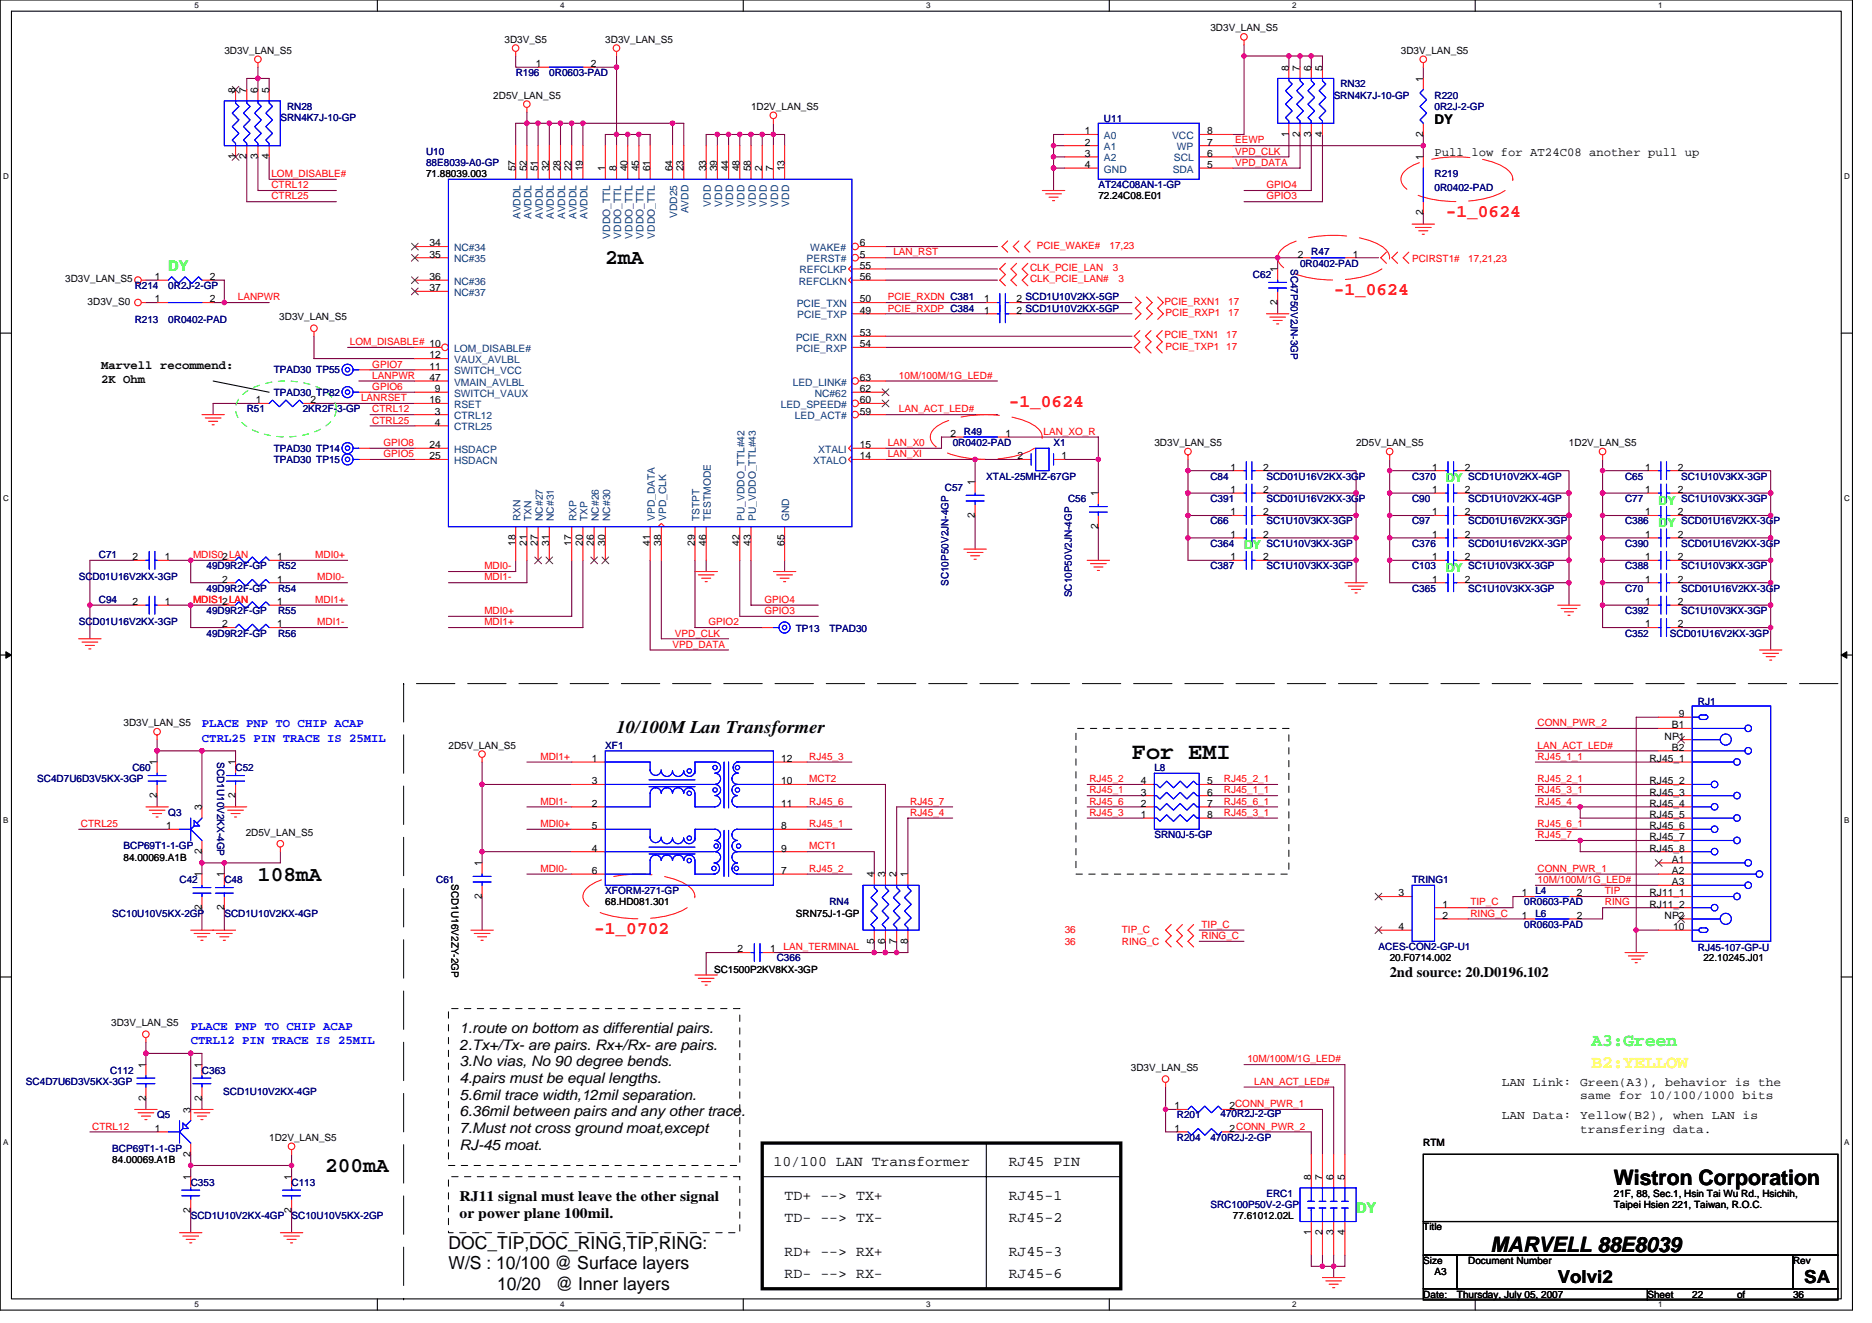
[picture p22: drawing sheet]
<svg xmlns="http://www.w3.org/2000/svg" width="297mm" height="210mm" viewBox="0 0 297 210" stroke-linecap="round" stroke-linejoin="round" font-family="sans-serif">
<defs><g id="words">
<text font-size="3.7" x="179.6" y="120.5">For EMI</text>
<g font-size="3.4">
<text x="96.1" y="41.9">2mA</text>
<text x="40.9" y="139.7">108mA</text>
<text x="51.6" y="185.9">200mA</text>
<text x="256.1" y="188">Wistron Corporation</text>
<text x="236.5" y="198.7">MARVELL 88E8039</text>
</g>
<g font-size="2.8" fill="#f00">
<text x="229.4" y="34.4">-1_0624</text>
<text x="211.6" y="46.8">-1_0624</text>
<text x="160.1" y="64.6">-1_0624</text>
<text x="94.3" y="148.1">-1_0702</text>
</g>
<g font-size="2.8">
<text x="97.8" y="116.4">10/100M Lan Transformer</text>
<text x="71.2" y="198.1">DOC_TIP,DOC_RING,TIP,RING:</text>
<text x="71.2" y="201.4">W/S : 10/100 @ Surface layers</text>
<text x="247.2" y="203.6">Volvi2</text>
<text x="286.3" y="203.6">SA</text>
<text x="78.9" y="204.6">10/20</text>
<text x="88.2" y="204.6">@ Inner layers</text>
</g>
<text font-size="2.8" fill="#0f0" x="252.5" y="165.9">A3:Green</text>
<text font-size="2.8" fill="#ff0" x="252.5" y="169.5">B2:YELLOW</text>
<text font-size="2.3" fill="#0f0" x="26.7" y="43">DY</text>
<g font-size="2.3">
<text x="220.5" y="155">2nd source: 20.D0196.102</text>
<text x="72.9" y="163.9">1.route on bottom as differential pairs.</text>
<text x="72.9" y="166.5">2.Tx+/Tx- are pairs. Rx+/Rx- are pairs.</text>
<text x="72.9" y="169.2">3.No vias, No 90 degree bends.</text>
<text x="72.9" y="171.8">4.pairs must be equal lengths.</text>
<text x="72.9" y="174.5">5.6mil trace width,12mil separation.</text>
<text x="72.9" y="177.1">6.36mil between pairs and any other trace.</text>
<text x="72.9" y="179.7">7.Must not cross ground moat,except</text>
<text x="72.9" y="182.4">RJ-45 moat.</text>
<text x="122.7" y="185">10/100 LAN Transformer</text>
<text x="160.1" y="185">RJ45 PIN</text>
<text x="72.9" y="190.6">RJ11 signal must leave the other signal</text>
<text x="124.5" y="190.3">TD+ --&gt; TX+</text>
<text x="160.1" y="190.3">RJ45-1</text>
<text x="72.9" y="193.3">or power plane 100mil.</text>
<text x="124.5" y="193.9">TD- --&gt; TX-</text>
<text x="160.1" y="193.9">RJ45-2</text>
<text x="124.5" y="202.8">RD- --&gt; RX-</text>
<text x="124.5" y="199.2">RD+ --&gt; RX+</text>
<text x="160.1" y="199.2">RJ45-3</text>
<text x="160.1" y="202.8">RJ45-6</text>
</g>
<text font-size="2.3" fill="#00ff40" x="215.2" y="192.4">DY</text>
<text font-size="2.1" x="227.6" y="19.7">DY</text>
<g font-size="1.9">
<text x="227.6" y="24.7">Pull low for AT24C08 another pull up</text>
<text x="16" y="58.5">Marvell recommend:</text>
<text x="16" y="60.7">2K Ohm</text>
<text x="238.3" y="172.3">LAN Link:</text>
<text x="250.7" y="172.3">Green(A3), behavior is the</text>
<text x="238.3" y="177.6">LAN Data:</text>
<text x="250.7" y="174.3">same for 10/100/1000 bits</text>
<text x="250.7" y="177.6">Yellow(B2), when LAN is</text>
<text x="250.7" y="179.7">transfering data.</text>
</g>
<g font-size="1.9" fill="#0f0">
<text x="229.4" y="76.5">DY</text>
<text x="263.2" y="83.6">DY</text>
<text x="263.2" y="80.1">DY</text>
<text x="197.4" y="87.2">DY</text>
<text x="229.4" y="90.7">DY</text>
</g>
<g font-size="1.9" fill="#00f">
<text x="32" y="115.4">PLACE PNP TO CHIP ACAP</text>
<text x="32" y="117.6">CTRL25 PIN TRACE IS 25MIL</text>
<text x="30.3" y="163.4">PLACE PNP TO CHIP ACAP</text>
<text x="30.3" y="165.7">CTRL12 PIN TRACE IS 25MIL</text>
</g>
<g font-size="1.6">
<text x="192.1" y="5">3D3V_LAN_S5</text>
<text x="35.6" y="8.5">3D3V_LAN_S5</text>
<text x="80" y="6.8">3D3V_S5</text>
<text x="85" y="10.6">1</text>
<text x="93.7" y="10.6">2</text>
<text x="96.1" y="6.8">3D3V_LAN_S5</text>
<text x="204.5" y="11.2" transform="rotate(-90 204.5 11.2)">8</text>
<text x="206.3" y="11.2" transform="rotate(-90 206.3 11.2)">7</text>
<text x="208" y="11.2" transform="rotate(-90 208 11.2)">6</text>
<text x="209.8" y="11.2" transform="rotate(-90 209.8 11.2)">5</text>
<text x="222.3" y="8.5">3D3V_LAN_S5</text>
<text x="37.4" y="14.8" transform="rotate(-90 37.4 14.8)">8</text>
<text x="39.1" y="14.8" transform="rotate(-90 39.1 14.8)">7</text>
<text x="40.9" y="14.8" transform="rotate(-90 40.9 14.8)">6</text>
<text x="42.7" y="14.8" transform="rotate(-90 42.7 14.8)">5</text>
<text x="78.3" y="15.6">2D5V_LAN_S5</text>
<text x="119.2" y="17.4">1D2V_LAN_S5</text>
<text x="225.8" y="13" transform="rotate(-90 225.8 13)">1</text>
<text x="172.1" y="21.3">1</text>
<text x="172.1" y="23.1">2</text>
<text x="191.5" y="23.1">7</text>
<text x="191.5" y="21.3">8</text>
<text x="204.5" y="21.7" transform="rotate(-90 204.5 21.7)">1</text>
<text x="206.3" y="21.7" transform="rotate(-90 206.3 21.7)">2</text>
<text x="208" y="21.7" transform="rotate(-90 208 21.7)">3</text>
<text x="209.8" y="21.7" transform="rotate(-90 209.8 21.7)">4</text>
<text x="225.8" y="21.7" transform="rotate(-90 225.8 21.7)">2</text>
<text x="37.4" y="25.3" transform="rotate(-90 37.4 25.3)">1</text>
<text x="39.1" y="25.3" transform="rotate(-90 39.1 25.3)">2</text>
<text x="40.9" y="25.3" transform="rotate(-90 40.9 25.3)">3</text>
<text x="42.7" y="25.3" transform="rotate(-90 42.7 25.3)">4</text>
<text x="67.6" y="28.1">71.88039.003</text>
<text x="81.8" y="27.2" transform="rotate(-90 81.8 27.2)">57</text>
<text x="83.6" y="27.2" transform="rotate(-90 83.6 27.2)">52</text>
<text x="85.4" y="27.2" transform="rotate(-90 85.4 27.2)">51</text>
<text x="87.1" y="27.2" transform="rotate(-90 87.1 27.2)">32</text>
<text x="88.9" y="27.2" transform="rotate(-90 88.9 27.2)">28</text>
<text x="90.7" y="27.2" transform="rotate(-90 90.7 27.2)">22</text>
<text x="92.5" y="27.2" transform="rotate(-90 92.5 27.2)">19</text>
<text x="96" y="27.2" transform="rotate(-90 96 27.2)">1</text>
<text x="97.8" y="27.2" transform="rotate(-90 97.8 27.2)">8</text>
<text x="99.6" y="27.2" transform="rotate(-90 99.6 27.2)">40</text>
<text x="101.4" y="27.2" transform="rotate(-90 101.4 27.2)">45</text>
<text x="103.1" y="27.2" transform="rotate(-90 103.1 27.2)">61</text>
<text x="106.7" y="27.2" transform="rotate(-90 106.7 27.2)">64</text>
<text x="108.5" y="27.2" transform="rotate(-90 108.5 27.2)">23</text>
<text x="112" y="27.2" transform="rotate(-90 112 27.2)">33</text>
<text x="113.8" y="27.2" transform="rotate(-90 113.8 27.2)">39</text>
<text x="115.6" y="27.2" transform="rotate(-90 115.6 27.2)">44</text>
<text x="117.4" y="27.2" transform="rotate(-90 117.4 27.2)">48</text>
<text x="119.1" y="27.2" transform="rotate(-90 119.1 27.2)">58</text>
<text x="120.9" y="27.2" transform="rotate(-90 120.9 27.2)">2</text>
<text x="122.7" y="27.2" transform="rotate(-90 122.7 27.2)">7</text>
<text x="124.5" y="27.2" transform="rotate(-90 124.5 27.2)">13</text>
<text x="172.1" y="24.9">3</text>
<text x="172.1" y="26.6">4</text>
<text x="191.5" y="26.6">5</text>
<text x="191.5" y="24.9">6</text>
<text x="225.8" y="25.4" transform="rotate(-90 225.8 25.4)">1</text>
<text x="174.3" y="31.6">72.24C08.E01</text>
<text x="225.8" y="34.2" transform="rotate(-90 225.8 34.2)">2</text>
<text x="68.1" y="40.9">35</text>
<text x="68.1" y="39.1">34</text>
<text x="136.4" y="39.1">6</text>
<text x="136.4" y="40.9">5</text>
<text x="205.9" y="40.9">2</text>
<text x="214.6" y="40.9">1</text>
<text x="10.3" y="44.8">3D3V_LAN_S5</text>
<text x="24.6" y="48">1</text>
<text x="24.6" y="44.4">1</text>
<text x="33.3" y="48">2</text>
<text x="33.3" y="44.4">2</text>
<text x="68.1" y="46.2">37</text>
<text x="68.1" y="44.4">36</text>
<text x="136.4" y="48">50</text>
<text x="136.4" y="44.4">56</text>
<text x="136.4" y="42.7">55</text>
<text x="156.1" y="48">1</text>
<text x="161.3" y="48">2 SCD1U10V2KX-5GP</text>
<text x="202.7" y="43.2" transform="rotate(-90 202.7 43.2)">1</text>
<text x="13.9" y="48.4">3D3V_S0</text>
<text x="44.3" y="50.8">3D3V_LAN_S5</text>
<text x="136.4" y="49.8">49</text>
<text x="136.4" y="53.3">53</text>
<text x="156.1" y="49.8">1</text>
<text x="161.3" y="49.8">2 SCD1U10V2KX-5GP</text>
<text x="202.7" y="48.4" transform="rotate(-90 202.7 48.4)">2</text>
<text x="68.1" y="58.7">11</text>
<text x="68.1" y="56.9">12</text>
<text x="136.4" y="55.1">54</text>
<text x="40.6" y="64">1</text>
<text x="49.3" y="64">2</text>
<text x="68.1" y="64">16</text>
<text x="68.1" y="60.4">47</text>
<text x="69" y="65.8">3</text>
<text x="69" y="62.2">9</text>
<text x="136.4" y="60.4">63</text>
<text x="136.4" y="62.2">62</text>
<text x="136.4" y="64">60</text>
<text x="136.4" y="65.8">59</text>
<text x="68.1" y="71.1">24</text>
<text x="69" y="67.5">4</text>
<text x="136.4" y="71.1">15</text>
<text x="150.8" y="69.3">2</text>
<text x="159.5" y="69.3">1</text>
<text x="183.2" y="70.8">3D3V_LAN_S5</text>
<text x="215.2" y="70.8">2D5V_LAN_S5</text>
<text x="249" y="70.8">1D2V_LAN_S5</text>
<text x="68.1" y="72.9">25</text>
<text x="136.4" y="72.9">14</text>
<text x="154.7" y="77" transform="rotate(-90 154.7 77)">1</text>
<text x="161.5" y="72.9">2</text>
<text x="168.4" y="72.9">1</text>
<text x="195.3" y="74.7">1</text>
<text x="200.4" y="74.7">2</text>
<text x="227.3" y="74.7">1</text>
<text x="232.4" y="74.7">2</text>
<text x="261" y="74.7">1</text>
<text x="266.2" y="74.7">2</text>
<text x="154.7" y="82.2" transform="rotate(-90 154.7 82.2)">2</text>
<text x="174.3" y="83.9" transform="rotate(-90 174.3 83.9)">2</text>
<text x="174.3" y="78.8" transform="rotate(-90 174.3 78.8)">1</text>
<text x="195.3" y="78.2">1</text>
<text x="195.3" y="81.8">1</text>
<text x="200.4" y="78.2">2</text>
<text x="200.4" y="81.8">2</text>
<text x="227.3" y="81.8">1</text>
<text x="227.3" y="78.2">1</text>
<text x="232.4" y="81.8">2</text>
<text x="232.4" y="78.2">2</text>
<text x="261" y="81.8">1</text>
<text x="261" y="78.2">1</text>
<text x="266.2" y="81.8">2</text>
<text x="266.2" y="78.2">2</text>
<text x="21" y="88.9">2</text>
<text x="26.2" y="88.9">1</text>
<text x="35.2" y="88.9">2</text>
<text x="44" y="88.9">1</text>
<text x="81.8" y="86.6" transform="rotate(-90 81.8 86.6)">18</text>
<text x="83.6" y="86.6" transform="rotate(-90 83.6 86.6)">21</text>
<text x="85.4" y="86.6" transform="rotate(-90 85.4 86.6)">27</text>
<text x="87.1" y="86.6" transform="rotate(-90 87.1 86.6)">31</text>
<text x="90.7" y="86.6" transform="rotate(-90 90.7 86.6)">17</text>
<text x="92.5" y="86.6" transform="rotate(-90 92.5 86.6)">20</text>
<text x="94.3" y="86.6" transform="rotate(-90 94.3 86.6)">26</text>
<text x="96" y="86.6" transform="rotate(-90 96 86.6)">30</text>
<text x="103.1" y="86.6" transform="rotate(-90 103.1 86.6)">41</text>
<text x="104.9" y="86.6" transform="rotate(-90 104.9 86.6)">38</text>
<text x="110.3" y="86.6" transform="rotate(-90 110.3 86.6)">29</text>
<text x="112" y="86.6" transform="rotate(-90 112 86.6)">46</text>
<text x="117.4" y="86.6" transform="rotate(-90 117.4 86.6)">42</text>
<text x="119.1" y="86.6" transform="rotate(-90 119.1 86.6)">43</text>
<text x="124.5" y="86.6" transform="rotate(-90 124.5 86.6)">65</text>
<text x="195.3" y="88.9">1</text>
<text x="195.3" y="85.3">1</text>
<text x="200.4" y="88.9">2</text>
<text x="200.4" y="85.3">2</text>
<text x="227.3" y="88.9">1</text>
<text x="227.3" y="85.3">1</text>
<text x="232.4" y="88.9">2</text>
<text x="232.4" y="85.3">2</text>
<text x="261" y="85.3">1</text>
<text x="261" y="88.9">1</text>
<text x="266.2" y="85.3">2</text>
<text x="266.2" y="88.9">2</text>
<text x="21" y="96">2</text>
<text x="26.2" y="96">1</text>
<text x="35.2" y="92.4">2</text>
<text x="35.2" y="96">2</text>
<text x="44" y="92.4">1</text>
<text x="44" y="96">1</text>
<text x="227.3" y="92.4">1</text>
<text x="232.4" y="92.4">2</text>
<text x="261" y="92.4">1</text>
<text x="261" y="96">1</text>
<text x="266.2" y="92.4">2</text>
<text x="266.2" y="96">2</text>
<text x="35.2" y="99.5">2</text>
<text x="44" y="99.5">1</text>
<text x="261" y="99.5">1</text>
<text x="266.2" y="99.5">2</text>
<text x="266.4" y="113.8">9</text>
<text x="19.6" y="115.2">3D3V_LAN_S5</text>
<text x="71.2" y="118.8">2D5V_LAN_S5</text>
<text x="264.1" y="117.3">NP1</text>
<text x="265.3" y="115.5">B1</text>
<text x="265.3" y="119.1">B2</text>
<text x="24.9" y="121.4" transform="rotate(-90 24.9 121.4)">1</text>
<text x="37.4" y="121.4" transform="rotate(-90 37.4 121.4)">1</text>
<text x="93.9" y="120.9">1</text>
<text x="93.9" y="124.4">3</text>
<text x="124" y="124.4">10</text>
<text x="124" y="120.9">12</text>
<text x="181" y="124.4">4</text>
<text x="191.5" y="124.4">5</text>
<text x="261.7" y="120.9">RJ45_1</text>
<text x="261.7" y="124.4">RJ45_2</text>
<text x="24.9" y="126.6" transform="rotate(-90 24.9 126.6)">2</text>
<text x="26.3" y="131.6">1</text>
<text x="32" y="128.5" transform="rotate(-90 32 128.5)">3</text>
<text x="37.4" y="126.6" transform="rotate(-90 37.4 126.6)">2</text>
<text x="93.9" y="128">2</text>
<text x="93.9" y="131.6">5</text>
<text x="124" y="128">11</text>
<text x="124" y="131.6">8</text>
<text x="181" y="129.8">1</text>
<text x="181" y="128">2</text>
<text x="181" y="126.2">3</text>
<text x="191.5" y="126.2">6</text>
<text x="191.5" y="128">7</text>
<text x="191.5" y="129.8">8</text>
<text x="261.7" y="126.2">RJ45_3</text>
<text x="261.7" y="128">RJ45_4</text>
<text x="261.7" y="129.8">RJ45_5</text>
<text x="261.7" y="131.6">RJ45_6</text>
<text x="19.6" y="136.5">84.00069.A1B</text>
<text x="32" y="135.5" transform="rotate(-90 32 135.5)">2</text>
<text x="39" y="132.6">2D5V_LAN_S5</text>
<text x="76.5" y="137.4" transform="rotate(-90 76.5 137.4)">1</text>
<text x="93.9" y="135.1">4</text>
<text x="124" y="135.1">9</text>
<text x="261.7" y="133.3">RJ45_7</text>
<text x="261.7" y="135.1">RJ45_8</text>
<text x="265.3" y="136.9">A1</text>
<text x="32" y="139.2" transform="rotate(-90 32 139.2)">1</text>
<text x="35.6" y="139.2" transform="rotate(-90 35.6 139.2)">1</text>
<text x="71.6" y="140.3" transform="rotate(90 71.6 140.3)">SCD1U16V2ZY-2GP</text>
<text x="76.5" y="142.6" transform="rotate(-90 76.5 142.6)">2</text>
<text x="93.9" y="138.7">6</text>
<text x="96.1" y="143.7">68.HD081.301</text>
<text x="124" y="138.7">7</text>
<text x="138.7" y="139.2" transform="rotate(-90 138.7 139.2)">4</text>
<text x="140.5" y="139.2" transform="rotate(-90 140.5 139.2)">3</text>
<text x="142.3" y="139.2" transform="rotate(-90 142.3 139.2)">2</text>
<text x="144" y="139.2" transform="rotate(-90 144 139.2)">1</text>
<text x="221.9" y="142.2">3</text>
<text x="228.9" y="144">1</text>
<text x="241.5" y="142.2">1</text>
<text x="250.2" y="142.2">2</text>
<text x="261.7" y="142.2">RJ11_1</text>
<text x="261.7" y="144">RJ11_2</text>
<text x="265.3" y="138.7">A2</text>
<text x="265.3" y="140.4">A3</text>
<text x="32" y="144.4" transform="rotate(-90 32 144.4)">2</text>
<text x="35.6" y="144.4" transform="rotate(-90 35.6 144.4)">2</text>
<text x="126.3" y="145.4">SRN75J-1-GP</text>
<text x="138.7" y="149.7" transform="rotate(-90 138.7 149.7)">5</text>
<text x="140.5" y="149.7" transform="rotate(-90 140.5 149.7)">6</text>
<text x="142.3" y="149.7" transform="rotate(-90 142.3 149.7)">7</text>
<text x="144" y="149.7" transform="rotate(-90 144 149.7)">8</text>
<text x="221.9" y="147.6">4</text>
<text x="228.9" y="145.8">2</text>
<text x="241.5" y="145.8">1</text>
<text x="250.2" y="145.8">2</text>
<text x="264.1" y="145.8">NP2</text>
<text x="265.5" y="147.6">10</text>
<text x="113.3" y="154.3">SC1500P2KV8KX-3GP</text>
<text x="117" y="151.1">2</text>
<text x="122.2" y="151.1">1</text>
<text x="220.5" y="152.5">20.F0714.002</text>
<text x="270.3" y="152.5">22.10245.J01</text>
<text x="17.6" y="162.9">3D3V_LAN_S5</text>
<text x="23.1" y="169.4" transform="rotate(-90 23.1 169.4)">1</text>
<text x="32" y="169.4" transform="rotate(-90 32 169.4)">1</text>
<text x="179.4" y="170">3D3V_LAN_S5</text>
<text x="23.1" y="174.6" transform="rotate(-90 23.1 174.6)">2</text>
<text x="24.6" y="179.6">1</text>
<text x="30.2" y="176.6" transform="rotate(-90 30.2 176.6)">3</text>
<text x="32" y="174.6" transform="rotate(-90 32 174.6)">2</text>
<text x="186.4" y="179.6">1</text>
<text x="186.4" y="176">1</text>
<text x="195.1" y="179.6">2CONN_PWR_2</text>
<text x="195.1" y="176">2CONN_PWR_1</text>
<text x="17.8" y="184.6">84.00069.A1B</text>
<text x="30.2" y="183.5" transform="rotate(-90 30.2 183.5)">2</text>
<text x="42.7" y="181">1D2V_LAN_S5</text>
<text x="225.8" y="181.9">RTM</text>
<text x="30.2" y="187.2" transform="rotate(-90 30.2 187.2)">1</text>
<text x="46.2" y="187.2" transform="rotate(-90 46.2 187.2)">1</text>
<text x="208" y="187.2" transform="rotate(-90 208 187.2)">8</text>
<text x="209.8" y="187.2" transform="rotate(-90 209.8 187.2)">7</text>
<text x="211.6" y="187.2" transform="rotate(-90 211.6 187.2)">6</text>
<text x="213.4" y="187.2" transform="rotate(-90 213.4 187.2)">5</text>
<text x="256.1" y="189.9">21F, 88, Sec.1, Hsin Tai Wu Rd., Hsichih,</text>
<text x="256.1" y="191.7">Taipei Hsien 221, Taiwan, R.O.C.</text>
<text x="30.2" y="192.4" transform="rotate(-90 30.2 192.4)">2</text>
<text x="46.2" y="192.4" transform="rotate(-90 46.2 192.4)">2</text>
<text x="195.6" y="193.4">77.61012.02L</text>
<text x="208" y="196" transform="rotate(-90 208 196)">1</text>
<text x="209.8" y="196" transform="rotate(-90 209.8 196)">2</text>
<text x="211.6" y="196" transform="rotate(-90 211.6 196)">3</text>
<text x="213.4" y="196" transform="rotate(-90 213.4 196)">4</text>
<text x="225.8" y="195.2">Title</text>
<text x="225.8" y="200.6">Size</text>
<text x="227.6" y="202.3">A3</text>
<text x="233" y="200.6">Document Number</text>
<text x="284.5" y="200.6">Rev</text>
<text x="225.8" y="205.9">Date:</text>
<text x="231.2" y="205.9">Thursday, July 05, 2007</text>
<text x="261.4" y="205.9">Sheet</text>
<text x="268.5" y="205.9">22</text>
<text x="275.6" y="205.9">of</text>
<text x="284.5" y="205.9">36</text>
</g>
<g font-size="1.6" fill="#000080">
<text x="45.5" y="17.4">RN28</text>
<text x="81.8" y="12.1">R196</text>
<text x="87.2" y="12.1">0R0603-PAD</text>
<text x="211.6" y="15.6">SRN4K7J-10-GP</text>
<text x="212.7" y="13.9">RN32</text>
<text x="227.6" y="15.6">R220</text>
<text x="227.6" y="17.4">0R2J-2-GP</text>
<text x="44.5" y="19.2">SRN4K7J-10-GP</text>
<text x="175.2" y="19.4">U11</text>
<text x="67.6" y="24.5">U10</text>
<text x="67.6" y="26.3">88E8039-A0-GP</text>
<text x="174.3" y="29.9">AT24C08AN-1-GP</text>
<text x="227.6" y="28.1">R219</text>
<text x="227.6" y="30.2">0R0402-PAD</text>
<text x="208.1" y="40.5">R47</text>
<text x="21.4" y="45.9">R214</text>
<text x="26.7" y="45.9">0R2J-2-GP</text>
<text x="198.8" y="44.1">C62</text>
<text x="204.8" y="42.7" transform="rotate(90 204.8 42.7)">SC47P50V2JN-3GP</text>
<text x="206.3" y="42.3">0R0402-PAD</text>
<text x="21.4" y="51.2">R213</text>
<text x="26.7" y="51.2">0R0402-PAD</text>
<text x="43.4" y="59.2">TPAD30 TP55</text>
<text x="39.2" y="65.4">R51</text>
<text x="43.4" y="62.8">TPAD30 TP82</text>
<text x="48" y="65.4">2KR2F-3-GP</text>
<text x="43.4" y="71.6">TPAD30 TP14</text>
<text x="151.2" y="70.8">0R0402-PAD</text>
<text x="152.9" y="69">R49</text>
<text x="167.2" y="70.8">X1</text>
<text x="43.4" y="73.4">TPAD30 TP15</text>
<text x="149.9" y="77.9">C57</text>
<text x="156.5" y="76.1">XTAL-25MHZ-67GP</text>
<text x="192.1" y="76.1">C84</text>
<text x="201" y="76.1">SCD01U16V2KX-3GP</text>
<text x="224.1" y="76.1">C370</text>
<text x="233" y="76.1">SCD1U10V2KX-4GP</text>
<text x="257.8" y="76.1">C65</text>
<text x="266.7" y="76.1">SC1U10V3KX-3GP</text>
<text x="169.5" y="79.7">C56</text>
<text x="192.1" y="79.7">C391</text>
<text x="192.1" y="83.2">C66</text>
<text x="201" y="79.7">SCD01U16V2KX-3GP</text>
<text x="201" y="83.2">SC1U10V3KX-3GP</text>
<text x="224.1" y="83.2">C97</text>
<text x="224.1" y="79.7">C90</text>
<text x="233" y="83.2">SCD01U16V2KX-3GP</text>
<text x="233" y="79.7">SCD1U10V2KX-4GP</text>
<text x="257.8" y="83.2">C386</text>
<text x="257.8" y="79.7">C77</text>
<text x="266.7" y="83.2">SCD01U16V2KX-3GP</text>
<text x="266.7" y="79.7">SC1U10V3KX-3GP</text>
<text x="15.7" y="88.5">C71</text>
<text x="192.1" y="86.8">C364</text>
<text x="201" y="86.8">SC1U10V3KX-3GP</text>
<text x="224.1" y="86.8">C376</text>
<text x="233" y="86.8">SCD01U16V2KX-3GP</text>
<text x="257.8" y="86.8">C390</text>
<text x="266.7" y="86.8">SCD01U16V2KX-3GP</text>
<text x="12.5" y="92.1">SCD01U16V2KX-3GP</text>
<text x="15.7" y="95.7">C94</text>
<text x="32.8" y="90.3">49D9R2F-GP</text>
<text x="32.8" y="93.9">49D9R2F-GP</text>
<text x="44.1" y="90.3">R52</text>
<text x="44.1" y="93.9">R54</text>
<text x="150.5" y="93" transform="rotate(-90 150.5 93)">SC10P50V2JN-4GP</text>
<text x="170.1" y="94.8" transform="rotate(-90 170.1 94.8)">SC10P50V2JN-4GP</text>
<text x="192.1" y="90.3">C387</text>
<text x="201" y="90.3">SC1U10V3KX-3GP</text>
<text x="224.1" y="90.3">C103</text>
<text x="224.1" y="93.9">C365</text>
<text x="233" y="90.3">SC1U10V3KX-3GP</text>
<text x="233" y="93.9">SC1U10V3KX-3GP</text>
<text x="257.8" y="93.9">C70</text>
<text x="257.8" y="90.3">C388</text>
<text x="266.7" y="90.3">SC1U10V3KX-3GP</text>
<text x="266.7" y="93.9">SCD01U16V2KX-3GP</text>
<text x="12.5" y="99.2">SCD01U16V2KX-3GP</text>
<text x="32.8" y="97.4">49D9R2F-GP</text>
<text x="32.8" y="101">49D9R2F-GP</text>
<text x="44.1" y="97.4">R55</text>
<text x="44.1" y="101">R56</text>
<text x="126.3" y="100.3">TP13</text>
<text x="131.6" y="100.3">TPAD30</text>
<text x="257.8" y="101">C352</text>
<text x="257.8" y="97.4">C392</text>
<text x="265" y="101">SCD01U16V2KX-3GP</text>
<text x="266.7" y="97.4">SC1U10V3KX-3GP</text>
<text x="269.4" y="111.8">RJ1</text>
<text x="96.1" y="118.8">XF1</text>
<text x="5.9" y="124.1">SC4D7U6D3V5KX-3GP</text>
<text x="21" y="122.3">C60</text>
<text x="34.5" y="120.9" transform="rotate(90 34.5 120.9)">SCD1U10V2KX-4GP</text>
<text x="37.4" y="122.3">C52</text>
<text x="183.2" y="122.3">L8</text>
<text x="26.7" y="129.4">Q3</text>
<text x="19.6" y="134.8">BCP69T1-1-GP</text>
<text x="183.2" y="133">SRN0J-5-GP</text>
<text x="28.5" y="140.1">C42</text>
<text x="35.6" y="140.1">C48</text>
<text x="69.2" y="140.1">C61</text>
<text x="96.1" y="141.9">XFORM-271-GP</text>
<text x="131.6" y="143.7">RN4</text>
<text x="224.1" y="140.1">TRING1</text>
<text x="241.8" y="143.7">0R0603-PAD</text>
<text x="243.6" y="141.9">L4</text>
<text x="17.8" y="145.4">SC10U10V5KX-2GP</text>
<text x="35.6" y="145.4">SCD1U10V2KX-4GP</text>
<text x="241.8" y="147.2">0R0603-PAD</text>
<text x="243.6" y="145.4">L6</text>
<text x="123.3" y="152.5">C366</text>
<text x="218.7" y="150.8">ACES-CON2-GP-U1</text>
<text x="269.4" y="150.9">RJ45-107-GP-U</text>
<text x="4.1" y="172.1">SC4D7U6D3V5KX-3GP</text>
<text x="17.5" y="170.3">C112</text>
<text x="32" y="170.3">C363</text>
<text x="35.4" y="173.7">SCD1U10V2KX-4GP</text>
<text x="24.9" y="177.4">Q5</text>
<text x="186.7" y="177.4">R201</text>
<text x="193.7" y="177.3">470R2J-2-GP</text>
<text x="17.8" y="182.8">BCP69T1-1-GP</text>
<text x="186.7" y="181">R204</text>
<text x="192.1" y="181">470R2J-2-GP</text>
<text x="30.3" y="188.1">C353</text>
<text x="46.3" y="188.1">C113</text>
<text x="192.1" y="191.7">SRC100P50V-2-GP</text>
<text x="201" y="189.9">ERC1</text>
<text x="30.3" y="193.4">SCD1U10V2KX-4GP</text>
<text x="46.3" y="193.4">SC10U10V5KX-2GP</text>
</g>
<g font-size="1.6" fill="#004080">
<text x="175.2" y="22.1">A0</text>
<text x="175.2" y="23.8">A1</text>
<text x="186" y="22.1">VCC</text>
<text x="186.7" y="23.8">WP</text>
<text x="175.2" y="25.6">A2</text>
<text x="175.2" y="27.4">GND</text>
<text x="186.1" y="27.4">SDA</text>
<text x="186.3" y="25.6">SCL</text>
<text x="82.6" y="34.8" transform="rotate(-90 82.6 34.8)">AVDDL</text>
<text x="84.3" y="34.8" transform="rotate(-90 84.3 34.8)">AVDDL</text>
<text x="86.1" y="34.8" transform="rotate(-90 86.1 34.8)">AVDDL</text>
<text x="87.9" y="34.8" transform="rotate(-90 87.9 34.8)">AVDDL</text>
<text x="89.7" y="34.8" transform="rotate(-90 89.7 34.8)">AVDDL</text>
<text x="91.5" y="34.8" transform="rotate(-90 91.5 34.8)">AVDDL</text>
<text x="93.2" y="34.8" transform="rotate(-90 93.2 34.8)">AVDDL</text>
<text x="107.5" y="34.6" transform="rotate(-90 107.5 34.6)">VDD25</text>
<text x="109.2" y="33.9" transform="rotate(-90 109.2 33.9)">AVDD</text>
<text x="112.8" y="32.8" transform="rotate(-90 112.8 32.8)">VDD</text>
<text x="114.6" y="32.8" transform="rotate(-90 114.6 32.8)">VDD</text>
<text x="116.3" y="32.8" transform="rotate(-90 116.3 32.8)">VDD</text>
<text x="118.1" y="32.8" transform="rotate(-90 118.1 32.8)">VDD</text>
<text x="119.9" y="32.8" transform="rotate(-90 119.9 32.8)">VDD</text>
<text x="121.7" y="32.8" transform="rotate(-90 121.7 32.8)">VDD</text>
<text x="123.5" y="32.8" transform="rotate(-90 123.5 32.8)">VDD</text>
<text x="125.2" y="32.8" transform="rotate(-90 125.2 32.8)">VDD</text>
<text x="72" y="41.6">NC#35</text>
<text x="72" y="39.8">NC#34</text>
<text x="96.8" y="37.9" transform="rotate(-90 96.8 37.9)">VDDO_TTL</text>
<text x="98.6" y="37.9" transform="rotate(-90 98.6 37.9)">VDDO_TTL</text>
<text x="100.3" y="37.9" transform="rotate(-90 100.3 37.9)">VDDO_TTL</text>
<text x="102.1" y="37.9" transform="rotate(-90 102.1 37.9)">VDDO_TTL</text>
<text x="103.9" y="37.9" transform="rotate(-90 103.9 37.9)">VDDO_TTL</text>
<text x="128" y="41.6">PERST#</text>
<text x="128.6" y="39.8">WAKE#</text>
<text x="72" y="46.9">NC#37</text>
<text x="72" y="45.2">NC#36</text>
<text x="126.8" y="45.2">REFCLKN</text>
<text x="126.8" y="43.4">REFCLKP</text>
<text x="126.4" y="48.7">PCIE_TXN</text>
<text x="126.5" y="50.5">PCIE_TXP</text>
<text x="72" y="55.8">LOM_DISABLE#</text>
<text x="72" y="59.4">SWITCH_VCC</text>
<text x="72" y="57.6">VAUX_AVLBL</text>
<text x="126.3" y="54.1">PCIE_RXN</text>
<text x="126.3" y="55.8">PCIE_RXP</text>
<text x="72" y="64.7">RSET</text>
<text x="72" y="62.9">SWITCH_VAUX</text>
<text x="72" y="61.2">VMAIN_AVLBL</text>
<text x="123.9" y="64.7">LED_SPEED#</text>
<text x="125.8" y="61.2">LED_LINK#</text>
<text x="129.3" y="62.9">NC#62</text>
<text x="72" y="66.5">CTRL12</text>
<text x="72" y="68.3">CTRL25</text>
<text x="72" y="71.8">HSDACP</text>
<text x="126.1" y="66.5">LED_ACT#</text>
<text x="129.8" y="71.8">XTALI</text>
<text x="72" y="73.6">HSDACN</text>
<text x="129" y="73.6">XTALO</text>
<text x="82.6" y="82.7" transform="rotate(-90 82.6 82.7)">RXN</text>
<text x="84.3" y="82.7" transform="rotate(-90 84.3 82.7)">TXN</text>
<text x="86.1" y="82.7" transform="rotate(-90 86.1 82.7)">NC#27</text>
<text x="87.9" y="82.7" transform="rotate(-90 87.9 82.7)">NC#31</text>
<text x="91.5" y="82.7" transform="rotate(-90 91.5 82.7)">RXP</text>
<text x="93.2" y="82.7" transform="rotate(-90 93.2 82.7)">TXP</text>
<text x="95" y="82.7" transform="rotate(-90 95 82.7)">NC#26</text>
<text x="96.8" y="82.7" transform="rotate(-90 96.8 82.7)">NC#30</text>
<text x="103.9" y="82.7" transform="rotate(-90 103.9 82.7)">VPD_DATA</text>
<text x="105.7" y="82.7" transform="rotate(-90 105.7 82.7)">VPD_CLK</text>
<text x="111" y="82.7" transform="rotate(-90 111 82.7)">TSTPT</text>
<text x="112.8" y="82.7" transform="rotate(-90 112.8 82.7)">TESTMODE</text>
<text x="118.1" y="82.7" transform="rotate(-90 118.1 82.7)">PU_VDDO_TTL#42</text>
<text x="119.9" y="82.7" transform="rotate(-90 119.9 82.7)">PU_VDDO_TTL#43</text>
<text x="125.2" y="82.7" transform="rotate(-90 125.2 82.7)">GND</text>
</g>
<g font-size="1.6" fill="#f00">
<text x="196" y="22.8">EEWP</text>
<text x="43.1" y="28.1">LOM_DISABLE#</text>
<text x="43.1" y="29.9">CTRL12</text>
<text x="196" y="24.5">VPD_CLK</text>
<text x="196" y="26.3">VPD_DATA</text>
<text x="201" y="29.9">GPIO4</text>
<text x="43.1" y="31.6">CTRL25</text>
<text x="201" y="31.6">GPIO3</text>
<text x="141.7" y="40.5">LAN_RST</text>
<text x="164.5" y="39.5">PCIE_WAKE#</text>
<text x="176.1" y="39.5">17,23</text>
<text x="224.1" y="41.6">PCIRST1#</text>
<text x="233" y="41.6">17,21,23</text>
<text x="37.7" y="47.6">LANPWR</text>
<text x="140.9" y="47.6">PCIE_RXDN C381</text>
<text x="163.4" y="43">CLK_PCIE_LAN</text>
<text x="163.4" y="44.8">CLK_PCIE_LAN#</text>
<text x="176.6" y="43">3</text>
<text x="177.5" y="44.8">3</text>
<text x="140.9" y="49.4">PCIE_RXDP C384</text>
<text x="184.8" y="48.4">PCIE_RXN1</text>
<text x="184.8" y="53.7">PCIE_TXN1</text>
<text x="185" y="50.1">PCIE_RXP1</text>
<text x="194.6" y="53.7">17</text>
<text x="194.9" y="48.4">17</text>
<text x="194.9" y="50.1">17</text>
<text x="55.5" y="54.8">LOM_DISABLE# 10</text>
<text x="59.1" y="58.3">GPIO7</text>
<text x="185" y="55.5">PCIE_TXP1 17</text>
<text x="57.3" y="63.6">LANRSET</text>
<text x="59.1" y="65.4">CTRL12</text>
<text x="59.1" y="61.9">GPIO6</text>
<text x="59.1" y="60.1">LANPWR</text>
<text x="142.6" y="60.1">10M/100M/1G_LED#</text>
<text x="142.6" y="65.4">LAN_ACT_LED#</text>
<text x="59.1" y="67.2">CTRL25</text>
<text x="60.9" y="70.8">GPIO8</text>
<text x="140.9" y="70.8">LAN_X0</text>
<text x="165.6" y="69">LAN_XO_R</text>
<text x="60.9" y="72.5">GPIO5</text>
<text x="140.9" y="72.5">LAN_XI</text>
<text x="30.6" y="88.5">MDIS0_LAN</text>
<text x="50" y="88.5">MDI0+</text>
<text x="30.6" y="95.7">MDIS1_LAN</text>
<text x="50" y="95.7">MDI1+</text>
<text x="50.4" y="92.1">MDI0-</text>
<text x="76.9" y="90.3">MDI0-</text>
<text x="76.9" y="92.1">MDI1-</text>
<text x="121.3" y="95.7">GPIO4</text>
<text x="50.4" y="99.2">MDI1-</text>
<text x="76.9" y="97.4">MDI0+</text>
<text x="76.9" y="99.2">MDI1+</text>
<text x="107.1" y="101">VPD_CLK</text>
<text x="112.4" y="99.2">GPIO2</text>
<text x="121.3" y="97.4">GPIO3</text>
<text x="106.7" y="102.8">VPD_DATA</text>
<text x="244" y="115.2">CONN_PWR_2</text>
<text x="244" y="118.8">LAN_ACT_LED#</text>
<text x="85.7" y="120.5">MDI1+</text>
<text x="128.4" y="124.1">MCT2</text>
<text x="128.4" y="120.5">RJ45_3</text>
<text x="172.9" y="124.1">RJ45_2</text>
<text x="172.9" y="125.9">RJ45_1</text>
<text x="194.2" y="125.9">RJ45_1_1</text>
<text x="194.2" y="124.1">RJ45_2_1</text>
<text x="244" y="120.5">RJ45_1_1</text>
<text x="244" y="125.9">RJ45_3_1</text>
<text x="244" y="124.1">RJ45_2_1</text>
<text x="12.8" y="131.2">CTRL25</text>
<text x="85.7" y="131.2">MDI0+</text>
<text x="85.7" y="127.7">MDI1-</text>
<text x="128.4" y="131.2">RJ45_1</text>
<text x="128.4" y="127.7">RJ45_6</text>
<text x="144.4" y="127.7">RJ45_7</text>
<text x="144.4" y="129.4">RJ45_4</text>
<text x="172.9" y="127.7">RJ45_6</text>
<text x="172.9" y="129.4">RJ45_3</text>
<text x="194.2" y="129.4">RJ45_3_1</text>
<text x="194.2" y="127.7">RJ45_6_1</text>
<text x="244" y="131.2">RJ45_6_1</text>
<text x="244" y="127.7">RJ45_4</text>
<text x="128.4" y="134.8">MCT1</text>
<text x="244" y="133">RJ45_7</text>
<text x="85.7" y="138.3">MDI0-</text>
<text x="128.4" y="138.3">RJ45_2</text>
<text x="233.3" y="143.7">TIP_C</text>
<text x="244" y="140.1">10M/100M/1G_LED#</text>
<text x="244" y="138.3">CONN_PWR_1</text>
<text x="254.7" y="141.9">TIP</text>
<text x="254.7" y="143.7">RING</text>
<text x="168.9" y="149.9">36</text>
<text x="168.9" y="148.1">36</text>
<text x="178" y="149.9">RING_C</text>
<text x="178" y="148.1">TIP_C</text>
<text x="190.6" y="147.2">TIP_C</text>
<text x="190.6" y="149">RING_C</text>
<text x="233.3" y="145.4">RING_C</text>
<text x="124.3" y="150.8">LAN_TERMINAL</text>
<text x="197.9" y="168.6">10M/100M/1G_LED#</text>
<text x="199" y="172.1">LAN_ACT_LED#</text>
<text x="14.6" y="179.2">CTRL12</text>
</g>
<g font-size="1.3">
<text x="30.8" y="1.3">5</text>
<text x="88.9" y="1.3">4</text>
<text x="147" y="1.3">3</text>
<text x="205" y="1.3">2</text>
<text x="263.1" y="1.3">1</text>
<text x=".5" y="28.4">D</text>
<text x="292.6" y="28.4">D</text>
<text x=".5" y="79.5">C</text>
<text x="292.6" y="79.5">C</text>
<text x=".5" y="130.6">B</text>
<text x="292.6" y="130.6">B</text>
<text x=".5" y="181.7">A</text>
<text x="292.6" y="181.7">A</text>
<text x="30.8" y="207.4">5</text>
<text x="88.9" y="207.4">4</text>
<text x="147" y="207.4">3</text>
<text x="205" y="207.4">2</text>
<text x="263.1" y="207.4">1</text>
</g>
</g></defs>
<path d="M0 0h293.9v207.9h-293.9zM1.8 1.8h290.4v204.3h-290.4z" fill="none" stroke="#000" stroke-width=".17"/>
<g fill="#fff">
<path d="M30.8 .2h.7v1.4h-.7z"/>
<path d="M30.8 206.3h.7v1.4h-.7z"/>
</g>
<path d="M59.9 0v1.8M59.9 206.1v1.8" fill="none" stroke="#000" stroke-width=".17"/>
<g fill="#fff">
<path d="M88.9 .2h.7v1.4h-.7z"/>
<path d="M88.9 206.3h.7v1.4h-.7z"/>
</g>
<path d="M117.9 0v1.8M117.9 206.1v1.8" fill="none" stroke="#000" stroke-width=".17"/>
<g fill="#fff">
<path d="M147 .2h.7v1.4h-.7z"/>
<path d="M147 206.3h.7v1.4h-.7z"/>
</g>
<path d="M176 0v1.8M176 206.1v1.8" fill="none" stroke="#000" stroke-width=".17"/>
<g fill="#fff">
<path d="M205 .2h.7v1.4h-.7z"/>
<path d="M205 206.3h.7v1.4h-.7z"/>
</g>
<path d="M234.1 0v1.8M234.1 206.1v1.8" fill="none" stroke="#000" stroke-width=".17"/>
<g fill="#fff">
<path d="M263.1 .2h.7v1.4h-.7z"/>
<path d="M263.1 206.3h.7v1.4h-.7z"/>
<path d="M.5 27.3h.9v1.4h-.9z"/>
<path d="M292.6 27.3h.9v1.4h-.9z"/>
<path d="M.5 78.4h.9v1.4h-.9z"/>
<path d="M292.6 78.4h.9v1.4h-.9z"/>
</g>
<path d="M0 52.9h1.8M292.2 52.9h1.7" fill="none" stroke="#000" stroke-width=".17"/>
<g fill="#fff">
<path d="M.5 129.5h.8v1.4h-.8z"/>
<path d="M292.6 129.5h.9v1.4h-.9z"/>
</g>
<path d="M0 103.9h1.8M292.2 103.9h1.7" fill="none" stroke="#000" stroke-width=".17"/>
<path d="M.9 103.4l.9 .5-.9 .5zM292.2 103.9l.8-.5v1z" fill="#000" stroke="#000" stroke-width=".16"/>
<g fill="#fff">
<path d="M.5 180.5h.8v1.4h-.8z"/>
<path d="M292.6 180.5h.9v1.4h-.9z"/>
</g>
<path d="M33.8 60.5l8.9 1.7M0 155h1.8M292.2 155h1.7M120.9 186.7h56.9M156.5 181.4v23.1M225.8 199.1h5.4v5.4h-5.4zM225.8 183.1h65.8v10.7h-65.8zM225.8 193.8h65.8v5.3h-65.8zM231.2 199.1h53.3v5.4h-53.3zM284.5 199.1h7.1v5.4h-7.1zM225.8 204.5h35.6v1.7h-35.6zM261.4 204.5h30.2v1.7h-30.2z" fill="none" stroke="#000" stroke-width=".17"/>
<g fill="none" stroke="#800040" stroke-width=".17">
<path d="M39.2 14.2v-1.8h3.5v1.8M40.9 10.7v3.5M81.8 8.9v1.8h3.6M83.6 17.8v5.3M85.4 19.6v3.5M87.2 19.6v3.5M88.9 19.6v3.5M90.7 19.6v3.5M92.5 19.6v3.5M94.3 10.7h3.5M97.8 8.9v14.2M106.7 19.6v3.5"/>
<path d="M122.7 19.6v3.5M197.4 8.9h7.1v1.8M197.4 7.1v14.2h-1.8M204.5 8.9h1.8v1.8M206.3 8.9h1.8v1.8M208.1 8.9h1.7v1.8M225.8 10.7v1.7M39.2 24.9v7.1h14.2M40.9 24.9v5.3h12.5M42.7 24.9v3.5h10.7M81.8 23.1v-3.5h26.7v3.5M96.1 23.1v-1.8h7.1v1.8"/>
<path d="M99.6 21.3v1.8M101.4 21.3v1.8M112.1 23.1v-1.8h12.4v1.8M113.8 21.3v1.8M115.6 21.3v1.8M117.4 21.3v1.8M119.2 21.3v1.8M120.9 21.3v1.8M140.5 39.1h17.8M167.2 23.1h1.7M167.2 23.1v7.1M167.2 24.9h1.7"/>
<path d="M167.2 26.7h1.7M168.9 21.3h-1.7v1.8M195.6 23.1h30.2M204.5 21.3v3.6h-8.9M206.3 21.3v5.4h-10.7M208.1 21.3v8.9h-10.7M209.8 21.3v10.7h-12.4M225.8 21.3v3.6M225.8 33.8v1.8M23.2 44.4h1.7M23.2 48h1.7M33.8 44.4h1.8v3.6"/>
<path d="M33.8 48h8.9M49.8 53.3v3.6h16M55.2 55.1h10.6M58.7 58.7h7.1M140.5 40.9h65.8M140.5 42.7h17.8M140.5 44.4h17.8M140.5 48h16M140.5 49.8h16M140.5 55.1h39.1M140.5 53.3h39.1M161.8 48h17.8"/>
<path d="M161.8 49.8h17.8M202.7 40.9v1.8M202.7 48v1.8M215.2 40.9h3.5M40.9 64h-7.1v1.8M49.8 64h16M56.9 60.5h8.9M58.7 65.8h7.1M58.7 72.9h7.1M58.7 71.1h7.1M58.7 67.6h7.1M58.7 62.2h7.1"/>
<path d="M140.5 60.5h17.8M140.5 65.8h17.8M140.5 72.9h21.3M151.2 69.3h-1.8v1.8h-8.9M154.7 72.9v3.6M160.1 69.3h14.2v8.9M168.9 72.9h5.4M188.5 72.9v16h7.1M188.5 78.2h7.1M188.5 74.7h7.1M201 74.7h14.2v3.5M201 78.2h14.2"/>
<path d="M215.2 78.2v10.7M220.5 72.9v19.6h7.1M220.5 78.2h7.1M220.5 74.7h7.1M233 74.7h16v3.5M233 78.2h16M249 78.2v14.3M254.3 72.9v26.7h7.1M254.3 78.2h7.1M254.3 74.7h7.1M266.7 74.7h14.3v3.5M266.7 78.2h14.3"/>
<path d="M281 78.2v24.9M14.3 96h7.1M21.4 88.9h-7.1v12.4M26.7 96h8.9M26.7 88.9h8.9M30.3 96v3.6h5.3M30.3 88.9v3.6h5.3M44.5 99.6h10.7M44.5 92.5h10.7M44.5 96h10.7M44.5 88.9h10.7M81.8 88.9v1.8h-10.6"/>
<path d="M83.6 88.9v3.6h-12.4M90.7 88.9v8.9h-19.5M92.5 88.9v10.7h-21.3M103.2 88.9v14.2h12.4M104.9 88.9v12.4h10.7M110.3 88.9v10.7h10.6M112.1 88.9v1.8M117.4 88.9v8.9h12.4M119.2 88.9v7.1h10.6M124.5 88.9v1.8M154.7 81.8v5.3M174.3 83.6v5.3"/>
<path d="M188.5 85.3h7.1M188.5 81.8h7.1M201 88.9h14.2v3.6M201 85.3h14.2M201 81.8h14.2M220.5 88.9h7.1M220.5 85.3h7.1M220.5 81.8h7.1M233 92.5h16v3.5M233 88.9h16M233 85.3h16M233 81.8h16"/>
<path d="M254.3 92.5h7.1M254.3 96h7.1M254.3 88.9h7.1M254.3 85.3h7.1M254.3 81.8h7.1M266.7 99.6h14.3M266.7 92.5h14.3M266.7 96h14.3M266.7 88.9h14.3M266.7 85.3h14.3M266.7 81.8h14.3M24.9 117.3v3.6"/>
<path d="M24.9 119.1h12.5v1.8M32 119.1v8.9M243.6 119.1h19.6M243.6 115.6h19.6M263.2 113.8h-3.6v37.3M12.5 131.6h14.2M24.9 126.2v1.8M32 135.1v3.6M35.6 136.9v1.8M37.4 126.2v1.8M44.5 135.1v1.8h-12.5M76.5 120.9v16"/>
<path d="M76.5 135.1h14.2M76.5 124.5h14.2M83.6 131.6h7.1M83.6 138.7h7.1M83.6 128h7.1M83.6 120.9h7.1M128.1 124.5h12.4v14.2M128.1 131.6h7.1M128.1 138.7h7.1M128.1 128h7.1M128.1 135.1h10.6v3.6M128.1 120.9h7.1"/>
<path d="M151.2 128h-8.9v10.7M151.2 129.8h-7.1v8.9M172.5 128h8.9M172.5 129.8h8.9M172.5 124.5h8.9M172.5 126.2h8.9M192.1 128h10.6M192.1 129.8h10.6M192.1 124.5h10.6M192.1 126.2h10.6M243.6 133.3h7.1v1.8h12.5M243.6 128h7.1v1.8h12.5"/>
<path d="M243.6 131.6h19.6M243.6 138.7h19.6M243.6 124.5h19.6M243.6 120.9h19.6M243.6 126.2h19.6M250.7 128h12.5M250.7 133.3h12.5M32 144v3.6M35.6 144v3.6M76.5 142.2v5.4M117.4 151.1h-5.3v3.6M138.7 149.4v1.7"/>
<path d="M140.5 149.4v1.7M142.3 149.4v1.7M144.1 149.4v1.7h-21.4M190.3 147.6h7.1M190.3 149.4h7.1M233 145.8h8.8M241.8 142.2h-1.7v1.8h-7.1M243.6 140.5h19.6M250.7 142.2h12.5M259.6 147.6h3.6M263.2 144h-8.9v1.8h-3.6M14.3 179.6h10.6"/>
<path d="M23.2 167.1h8.8v1.8M23.2 165.4v3.5M23.2 174.2v1.8M30.3 167.1v8.9M32 174.2v1.8M185 172.5v7.1h1.7M185 176h1.7M195.6 179.6h12.5v3.5M195.6 176h14.2v7.1M197.4 168.9h16v14.2M197.4 172.5h14.2v10.6M30.3 183.1v3.6"/>
<path d="M30.3 192v3.6M30.3 184.9h16M46.3 183.1v3.6M46.3 192v3.6M208.1 199.1v1.8h5.3v-1.8M209.8 199.1v1.8M211.6 199.1v3.6"/>
</g>
<g fill="#f0f" stroke="#f0f" stroke-width=".17">
<circle cx="88.9" cy="19.5" r=".35"/>
<circle cx="85.4" cy="19.5" r=".35"/>
<circle cx="97.8" cy="21.3" r=".35"/>
<circle cx="113.8" cy="21.3" r=".35"/>
<circle cx="97.8" cy="10.7" r=".35"/>
<circle cx="122.7" cy="21.3" r=".35"/>
<circle cx="87.1" cy="19.5" r=".35"/>
<circle cx="120.9" cy="21.3" r=".35"/>
<circle cx="90.7" cy="19.5" r=".35"/>
<circle cx="117.4" cy="21.3" r=".35"/>
<circle cx="101.4" cy="21.3" r=".35"/>
<circle cx="99.6" cy="21.3" r=".35"/>
<circle cx="83.6" cy="19.5" r=".35"/>
<circle cx="119.2" cy="21.3" r=".35"/>
<circle cx="106.7" cy="19.5" r=".35"/>
<circle cx="92.5" cy="19.5" r=".35"/>
<circle cx="115.6" cy="21.3" r=".35"/>
<circle cx="202.7" cy="40.9" r=".35"/>
<circle cx="174.3" cy="72.9" r=".35"/>
<circle cx="154.7" cy="72.9" r=".35"/>
<circle cx="167.2" cy="23.1" r=".35"/>
<circle cx="208.1" cy="8.9" r=".35"/>
<circle cx="167.2" cy="26.7" r=".35"/>
<circle cx="167.2" cy="24.9" r=".35"/>
<circle cx="225.8" cy="23.1" r=".35"/>
<circle cx="204.5" cy="8.9" r=".35"/>
<circle cx="197.4" cy="8.9" r=".35"/>
<circle cx="30.3" cy="167.1" r=".35"/>
<circle cx="24.9" cy="119.1" r=".35"/>
<circle cx="32" cy="119.1" r=".35"/>
<circle cx="35.6" cy="136.9" r=".35"/>
<circle cx="32" cy="136.9" r=".35"/>
<circle cx="23.1" cy="167.1" r=".35"/>
<circle cx="46.3" cy="184.9" r=".35"/>
<circle cx="30.3" cy="184.9" r=".35"/>
<circle cx="30.3" cy="88.9" r=".35"/>
<circle cx="30.3" cy="96" r=".35"/>
<circle cx="14.3" cy="96" r=".35"/>
<circle cx="35.6" cy="48" r=".35"/>
<circle cx="188.5" cy="85.3" r=".35"/>
<circle cx="188.5" cy="78.2" r=".35"/>
<circle cx="281" cy="92.4" r=".35"/>
<circle cx="281" cy="78.2" r=".35"/>
<circle cx="254.3" cy="81.8" r=".35"/>
<circle cx="220.5" cy="88.9" r=".35"/>
<circle cx="215.2" cy="78.2" r=".35"/>
<circle cx="248.9" cy="78.2" r=".35"/>
<circle cx="248.9" cy="85.3" r=".35"/>
<circle cx="254.3" cy="78.2" r=".35"/>
<circle cx="248.9" cy="88.9" r=".35"/>
<circle cx="188.5" cy="74.7" r=".35"/>
<circle cx="281" cy="81.8" r=".35"/>
<circle cx="215.2" cy="81.8" r=".35"/>
<circle cx="220.5" cy="78.2" r=".35"/>
<circle cx="248.9" cy="81.8" r=".35"/>
<circle cx="281" cy="99.6" r=".35"/>
<circle cx="281" cy="85.3" r=".35"/>
<circle cx="254.3" cy="74.7" r=".35"/>
<circle cx="248.9" cy="92.4" r=".35"/>
<circle cx="254.3" cy="88.9" r=".35"/>
<circle cx="220.5" cy="81.8" r=".35"/>
<circle cx="220.5" cy="74.7" r=".35"/>
<circle cx="215.2" cy="85.3" r=".35"/>
<circle cx="281" cy="88.9" r=".35"/>
<circle cx="254.3" cy="85.3" r=".35"/>
<circle cx="215.2" cy="88.9" r=".35"/>
<circle cx="254.3" cy="96" r=".35"/>
<circle cx="220.5" cy="85.3" r=".35"/>
<circle cx="206.3" cy="8.9" r=".35"/>
<circle cx="40.9" cy="12.4" r=".35"/>
<circle cx="254.3" cy="92.4" r=".35"/>
<circle cx="188.5" cy="81.8" r=".35"/>
<circle cx="281" cy="96" r=".35"/>
<circle cx="142.3" cy="151.1" r=".35"/>
<circle cx="140.5" cy="151.1" r=".35"/>
<circle cx="138.7" cy="151.1" r=".35"/>
<circle cx="76.5" cy="135.1" r=".35"/>
<circle cx="76.5" cy="124.4" r=".35"/>
<circle cx="250.7" cy="133.3" r=".35"/>
<circle cx="250.7" cy="128" r=".35"/>
<circle cx="259.6" cy="147.6" r=".35"/>
<circle cx="211.6" cy="200.9" r=".35"/>
<circle cx="209.8" cy="200.9" r=".35"/>
<circle cx="184.9" cy="176" r=".35"/>
</g>
<g fill="none" stroke="#f00" stroke-width=".17">
<path d="M40.9 9.9v.8M81.8 8.2v.7M83.6 17.1v.7M97.8 8.2v.7M122.7 18.8v.8M197.4 6.4v.7M225.8 9.9v.8M81.8 23.1v5.3M83.6 23.1v5.3M85.4 23.1v5.3M87.2 23.1v5.3M88.9 23.1v5.3"/>
<path d="M90.7 23.1v5.3M92.5 23.1v5.3M108.5 23.1v5.3M159.9 38.2l-.9 .9 .9 .9M161.7 38.2l-.9 .9 .9 .9M163.4 38.2l-.8 .9 .8 .9M165.4 30.2h3.5M165.9 30.8h2.5M166.5 31.3h1.4M167 31.8h.3M224.1 35.6h3.5M224.6 36.1h2.5"/>
<path d="M225.1 36.6h1.5M225.7 37.2h.3M22.4 44.4h.8M22.4 48h.8M49.8 52.6v.7M159.5 41.8l-.9 .9 .9 .9-.9 .8 .9 .9M161.3 41.8l-.9 .9 .9 .9-.9 .8 .9 .9M163.1 41.8l-.9 .9 .9 .9-.9 .8 .9 .9M180.1 47.1l.9 .9-.9 .9 .9 .9-.9 .9M180.9 52.5l-.9 .8 .9 .9-.9 .9 .9 .9M181.9 47.1l.9 .9-.9 .9 .9 .9-.9 .9M182.6 52.5l-.8 .8 .8 .9-.8 .9 .8 .9"/>
<path d="M183.7 47.1l.9 .9-.9 .9 .9 .9-.9 .9M184.4 52.5l-.9 .8 .9 .9-.9 .9 .9 .9M201 49.8h3.5M201.5 50.3h2.5M202 50.8h1.5M202.6 51.4h.3M220 40l-.9 .9 .9 .9M221.8 40l-.9 .9 .9 .9M223.5 40l-.9 .9 .9 .9M32 65.8h3.6M32.6 66.3h2.5M33.1 66.8h1.4"/>
<path d="M33.7 67.4h.3M65.8 65.8h5.4M65.8 67.6h5.4M65.8 72.9h5.4M65.8 71.1h5.4M188.5 72.2v.7M220.5 72.2v.7M254.3 72.2v.7M110.3 90.7h3.5M110.8 91.2h2.5M111.3 91.7h1.5M111.9 92.3h.3"/>
<path d="M122.7 90.7h3.6M123.3 91.2h2.4M123.8 91.7h1.4M124.3 92.3h.4M124.5 83.6v5.3M152.9 87.1h3.6M153.5 87.7h2.5M154 88.2h1.4M154.6 88.7h.3M172.5 88.9h3.6M173 89.4h2.5M173.6 90h1.4"/>
<path d="M174.1 90.5h.4M213.4 92.5h3.6M213.9 93h2.5M214.5 93.5h1.4M215 94.1h.3M247.2 96h3.5M247.7 96.5h2.5M248.2 97.1h1.5M248.8 97.6h.3M12.5 101.3h3.5M13 101.9h2.5M13.5 102.4h1.5"/>
<path d="M14.1 103h.3M24.9 116.6v.7M279.2 103.1h3.5M279.7 103.7h2.5M280.2 104.2h1.5M280.8 104.7h.3M23.2 128h3.5M23.7 128.5h2.5M24.2 129.1h1.5M24.8 129.6h.3M26.7 131.6h1.8M32 128v1.8"/>
<path d="M32 133.3v1.8M35.6 128h3.6M36.1 128.5h2.5M36.7 129.1h1.4M37.2 129.6h.3M44.5 134.4v.7M76.5 120.2v.7M30.3 147.6h7.1M30.8 148.1h2.5M31.3 148.6h1.5M31.9 149.2h.3M34.4 148.1h2.4"/>
<path d="M34.9 148.6h1.4M35.4 149.2h.4M74.7 147.6h3.6M75.2 148.1h2.5M75.8 148.6h1.4M76.3 149.2h.4M110.3 154.7h3.5M110.8 155.2h2.5M111.3 155.7h1.5M111.9 156.3h.3M185.8 146.7l-.8 .9 .8 .9-.8 .9 .8 .8M187.6 146.7l-.9 .9 .9 .9-.9 .9 .9 .8"/>
<path d="M189.4 146.7l-.9 .9 .9 .9-.9 .9 .9 .8M241.8 145.8h1.8M249 145.8h1.7M257.8 151.1h3.6M258.4 151.7h2.5M258.9 152.2h1.4M259.5 152.7h.3M21.4 176h3.5M21.9 176.6h2.5M22.4 177.1h1.5M23 177.6h.3M23.2 164.6v.8"/>
<path d="M30.3 176h3.5M30.8 176.6h2.5M31.3 177.1h1.5M31.9 177.6h.3M185 171.7v.8M28.5 195.6h3.5M29 196.1h2.5M29.5 196.6h1.5M30.1 197.2h.3M44.5 195.6h3.5M45 196.1h2.5M45.5 196.6h1.5"/>
<path d="M46.1 197.2h.3M46.3 182.4v.7M209.8 202.7h3.6M210.4 203.2h2.5M210.9 203.8h1.4M211.5 204.3h.3"/>
<circle cx="40.9" cy="9.4" r=".52"/>
<circle cx="81.8" cy="7.6" r=".52"/>
<circle cx="83.6" cy="16.5" r=".52"/>
<circle cx="97.8" cy="7.6" r=".52"/>
<circle cx="122.7" cy="18.3" r=".52"/>
<circle cx="197.4" cy="5.9" r=".52"/>
<circle cx="225.8" cy="9.4" r=".52"/>
<circle cx="21.9" cy="48" r=".52"/>
<circle cx="21.9" cy="44.4" r=".52"/>
<circle cx="49.8" cy="52.1" r=".52"/>
<circle cx="188.5" cy="71.6" r=".52"/>
<circle cx="220.5" cy="71.6" r=".52"/>
<circle cx="254.3" cy="71.6" r=".52"/>
<circle cx="24.9" cy="116.1" r=".52"/>
<circle cx="76.5" cy="119.6" r=".52"/>
<circle cx="44.5" cy="133.9" r=".52"/>
<circle cx="23.1" cy="164.1" r=".52"/>
<circle cx="184.9" cy="171.2" r=".52"/>
<circle cx="46.3" cy="181.9" r=".52"/>
</g>
<path d="M38.3 62.8a10.7 10.7 0 0 1 8.4-2.3 9.2 9.2 0 0 1 5.8 2.3 2.91 2.91 0 0 1-.7 4.7 12.3 12.3 0 0 1-12.9 0 2.95 2.95 0 0 1-.6-4.7z" fill="none" stroke="#0f0" stroke-width=".16" stroke-dasharray="1 1 1 1 1 1 1 1"/>
<path d="M170.7 115.6h33.8v23.1h-33.8zM71.2 160h46.2v24.9h-46.2zM71.2 186.7h46.2v8.9h-46.2z" fill="none" stroke="#000" stroke-width=".16" stroke-dasharray="1 1 1 1 1 1 1 1"/>
<path d="M120.9 181.4h56.9v23.1h-56.9z" fill="none" stroke="#000" stroke-width=".53"/>
<path d="M64 108.5h.1M64 108.5v97.6M291.6 108.5h-227.6M64 206.1h.1" fill="none" stroke="#000" stroke-width=".16" stroke-dasharray="6.1 2"/>
<path d="M203.6 39.4a13.5 13.5 0 0 1 8-2.1 13.5 13.5 0 0 1 8.1 2.1 1.77 1.77 0 0 1 0 3 13.5 13.5 0 0 1-8.1 2 13.4 13.4 0 0 1-8-2 1.77 1.77 0 0 1 0-3zM223.1 26.9a13.5 13.5 0 0 1 8.1-2 13.5 13.5 0 0 1 8 2 1.77 1.77 0 0 1 0 3 13.5 13.5 0 0 1-8 2.1 13.4 13.4 0 0 1-8.1-2.1 1.77 1.77 0 0 1 0-3zM148.4 67.8a13.5 13.5 0 0 1 8.1-2 13.5 13.5 0 0 1 8 2 1.77 1.77 0 0 1 0 3 13.5 13.5 0 0 1-8 2.1 13.4 13.4 0 0 1-8.1-2.1 1.77 1.77 0 0 1 0-3zM93.3 140.7a13.5 13.5 0 0 1 8.1-2 13.5 13.5 0 0 1 8 2 1.77 1.77 0 0 1 0 3 13.5 13.5 0 0 1-8 2.1 13.4 13.4 0 0 1-8.1-2.1 1.77 1.77 0 0 1 0-3z" fill="none" stroke="#f00" stroke-width=".16" stroke-dasharray="6.1 2"/>
<path d="M28.5 131.6h1.8l1.7 1.7M30.3 129.8v3.5M30.8 131h.9l-.9-.8v.8l-.5 .6M32 129.8l-.7 .7M243.6 145.8h5.4" fill="none" stroke="#00f" stroke-width=".17"/>
<circle cx="135.7" cy="65.8" r=".52" fill="#fff" stroke="#f00" stroke-width=".17"/>
<path d="M136.2 65.8h4.3" fill="none" stroke="#f00" stroke-width=".17"/>
<circle cx="135.7" cy="64" r=".52" fill="#fff" stroke="#f00" stroke-width=".17"/>
<path d="M135.2 62.2h5.3M136.2 64h4.3" fill="none" stroke="#f00" stroke-width=".17"/>
<path d="M140 63.5l1.1 1.1M140 61.7l1.1 1.1M141 63.5l-1 1.1M141 61.7l-1 1.1" fill="none" stroke="#804000" stroke-width=".16"/>
<circle cx="135.7" cy="60.4" r=".52" fill="#fff" stroke="#f00" stroke-width=".17"/>
<path d="M136.2 60.5h4.3" fill="none" stroke="#f00" stroke-width=".17"/>
<circle cx="70.6" cy="55.1" r=".52" fill="#fff" stroke="#f00" stroke-width=".17"/>
<path d="M65.8 55.1h4.3M81.8 83.6v5.3M83.6 83.6v5.3M85.4 83.6v5.3M87.2 83.6v5.3M90.7 83.6v5.3M92.5 83.6v5.3M94.3 83.6v5.3M96.1 83.6v5.3M117.4 83.6v5.3M119.2 83.6v5.3" fill="none" stroke="#f00" stroke-width=".17"/>
<path d="M84.9 88.4l1 1.1M85.9 88.4l-1.1 1.1M86.6 88.4l1.1 1.1M87.7 88.4l-1.1 1.1M93.7 88.4l1.1 1.1M94.8 88.4l-1.1 1.1M95.5 88.4l1.1 1.1M96.6 88.4l-1.1 1.1" fill="none" stroke="#804000" stroke-width=".16"/>
<circle cx="135.7" cy="40.9" r=".52" fill="#fff" stroke="#f00" stroke-width=".17"/>
<g fill="none" stroke="#f00" stroke-width=".17">
<path d="M65.8 39.1h5.4M96.1 23.1v5.3M97.8 23.1v5.3M99.6 23.1v5.3M101.4 23.1v5.3M103.2 23.1v5.3M106.7 23.1v5.3M112.1 23.1v5.3M113.8 23.1v5.3M115.6 23.1v5.3M117.4 23.1v5.3M119.2 23.1v5.3"/>
<path d="M120.9 23.1v5.3M122.7 23.1v5.3M124.5 23.1v5.3M65.8 40.9h5.4M65.8 44.4h5.4M65.8 46.2h5.4M65.8 58.7h5.4M65.8 56.9h5.4M135.2 43.9l-.6 .5 .6 .6M135.2 42.1l-.6 .6 .6 .5M135.2 44.4h5.3M135.2 42.7h5.3"/>
<path d="M135.2 53.3h5.3M135.2 55.1h5.3M135.2 48h5.3M135.2 49.8h5.3M136.2 40.9h4.3M65.8 64h5.4M65.8 62.2h5.4M65.8 60.5h5.4M103.2 83.6v5.3M104.4 83.6l.5-.6 .6 .6M104.9 83.6v5.3M110.3 83.6v5.3"/>
<path d="M112.1 83.6v5.3"/>
</g>
<path d="M65.3 38.6l1.1 1.1M66.4 38.6l-1.1 1.1M65.3 45.7l1.1 1.1M65.3 43.9l1.1 1.1M65.3 40.4l1.1 1M66.4 45.7l-1.1 1.1M66.4 43.9l-1.1 1.1M66.4 40.4l-1.1 1" fill="none" stroke="#804000" stroke-width=".16"/>
<circle cx="135.7" cy="39.1" r=".52" fill="#fff" stroke="#f00" stroke-width=".17"/>
<g fill="none" stroke="#f00" stroke-width=".17">
<path d="M37.4 14.2v1.8M39.2 14.2v1.8M40.9 14.2v1.8M42.7 14.2v1.8M85.4 10.7h1.8M92.5 10.7h1.8M204.5 10.7v1.7M204.5 19.6v1.7M206.3 10.7v1.7M206.3 19.6v1.7M208.1 10.7v1.7M208.1 19.6v1.7"/>
<path d="M209.8 10.7v1.7M209.8 19.6v1.7M225.8 12.4v1.8M225.8 19.6v1.7M37.4 23.1v1.8M39.2 23.1v1.8M40.9 23.1v1.8M42.7 23.1v1.8M136.2 39.1h4.3M168.9 21.3h5.4M168.9 23.1h5.4M168.9 24.9h5.4"/>
<path d="M168.9 26.7h5.4M190.3 21.3h5.3M190.3 23.1h5.3M190.3 24.9h5.3M190.3 26.7h5.3M225.8 24.9v1.8M225.8 32v1.8M24.9 48h1.8M24.9 44.4h1.8M32 48h1.8M32 44.4h1.8M56.9 58.7h1.8"/>
<path d="M156.5 48h1.8M156.5 49.8h1.8M160.1 48h1.7M160.1 49.8h1.7M202.7 42.7v1.7M202.7 46.2v1.8M206.3 40.9h1.8M213.4 40.9h1.8M40.9 64h1.8M48 64h1.8M56.9 71.1h1.8M56.9 72.9h1.8"/>
<path d="M56.9 62.2h1.8M135.2 70.6l-.6 .5 .6 .5M135.2 72.4l-.6 .5 .6 .5M135.2 71.1h5.3M135.2 72.9h5.3M151.2 69.3h1.7M154.7 76.5v1.7M158.3 69.3h1.8M161.8 72.9h1.8M167.2 72.9h1.7M174.3 78.2v1.8M195.6 74.7h1.8"/>
<path d="M195.6 78.2h1.8M199.2 74.7h1.8M199.2 78.2h1.8M227.6 74.7h1.8M227.6 78.2h1.8M231.2 74.7h1.8M231.2 78.2h1.8M261.4 74.7h1.8M261.4 78.2h1.8M265 74.7h1.7M265 78.2h1.7M21.4 88.9h1.8"/>
<path d="M21.4 96h1.8M24.9 88.9h1.8M24.9 96h1.8M35.6 88.9h1.8M35.6 92.5h1.8M35.6 96h1.8M35.6 99.6h1.8M42.7 88.9h1.8M42.7 92.5h1.8M42.7 96h1.8M42.7 99.6h1.8M120.9 99.6h1.8"/>
<path d="M154.7 80v1.8M174.3 81.8v1.8M195.6 88.9h1.8M195.6 85.3h1.8M195.6 81.8h1.8M199.2 88.9h1.8M199.2 85.3h1.8M199.2 81.8h1.8M227.6 88.9h1.8M227.6 85.3h1.8M227.6 92.5h1.8M227.6 81.8h1.8"/>
<path d="M231.2 88.9h1.8M231.2 85.3h1.8M231.2 92.5h1.8M231.2 81.8h1.8M261.4 88.9h1.8M261.4 85.3h1.8M261.4 92.5h1.8M261.4 96h1.8M261.4 81.8h1.8M261.4 99.6h1.8M265 88.9h1.7M265 85.3h1.7"/>
<path d="M265 92.5h1.7M265 96h1.7M265 81.8h1.7M265 99.6h1.7M263.2 113.8h5.3M263.2 115.6h5.3M263.2 119.1h5.3M266.7 117.3h1.8M24.9 120.9v1.8M24.9 124.5v1.7M32 138.7v1.8M35.6 138.7v1.8"/>
<path d="M37.4 120.9v1.8M37.4 124.5v1.7M76.5 136.9v1.8M90.7 128h5.4M90.7 124.5h5.4M90.7 120.9h5.4M90.7 131.6h5.4M90.7 135.1h5.4M90.7 138.7h5.4M122.7 128h5.4M122.7 124.5h5.4M122.7 120.9h5.4"/>
<path d="M122.7 131.6h5.4M122.7 135.1h5.4M122.7 138.7h5.4M138.7 138.7v1.8M140.5 138.7v1.8M142.3 138.7v1.8M144.1 138.7v1.8M181.4 129.8h1.8M181.4 128h1.8M181.4 126.2h1.8M181.4 124.5h1.8M190.3 129.8h1.8"/>
<path d="M190.3 128h1.8M190.3 126.2h1.8M190.3 124.5h1.8M263.2 129.8h5.3M263.2 128h5.3M263.2 126.2h5.3M263.2 124.5h5.3M263.2 120.9h5.3M263.2 131.6h5.3M263.2 133.3h5.3M263.2 135.1h5.3M263.2 136.9h5.3"/>
<path d="M263.2 138.7h5.3M32 142.2v1.8M35.6 142.2v1.8M76.5 140.5v1.7M117.4 151.1h1.8M120.9 151.1h1.8M138.7 147.6v1.8M140.5 147.6v1.8M142.3 147.6v1.8M144.1 147.6v1.8M218.7 142.2h5.4M218.7 147.6h5.4"/>
<path d="M227.6 144h5.4M227.6 145.8h5.4M241.8 142.2h1.8M249 142.2h1.7M263.2 142.2h5.3M263.2 144h5.3M263.2 147.6h5.3M263.2 140.5h5.3M266.7 145.8h1.8M23.2 168.9v1.8M23.2 172.5v1.7M24.9 179.6h1.8"/>
<path d="M30.3 176v1.8M32 168.9v1.8M32 172.5v1.7M186.7 179.6h1.8M186.7 176h1.8M193.8 179.6h1.8M193.8 176h1.8M30.3 181.4v1.7M30.3 186.7v1.8M30.3 190.2v1.8M46.3 186.7v1.8M46.3 190.2v1.8"/>
<path d="M208.1 183.1v5.4M208.1 193.8v5.3M209.8 183.1v5.4M209.8 193.8v5.3M211.6 183.1v5.4M211.6 193.8v5.3M213.4 183.1v5.4M213.4 193.8v5.3"/>
</g>
<g fill="none" stroke="#00f" stroke-width=".17">
<path d="M35.6 16h8.9v7.1h-8.9zM37.4 16v.4l.5 .5-1.1 1 1.1 1.1-1.1 1.1 1.1 1.1-1.1 1 .6 .6v.3M39.2 16v.4l.5 .5-1.1 1 1.1 1.1-1.1 1.1 1.1 1.1-1.1 1 .6 .6v.3M40.9 16v.4l.6 .5-1.1 1 1.1 1.1-1.1 1.1 1.1 1.1-1.1 1 .5 .6v.3M42.7 16v.4l.5 .5-1 1 1 1.1-1 1.1 1 1.1-1 1 .5 .6v.3M87.2 10.7h5.3M174.3 19.6h16v8.8h-16zM202.7 12.4h8.9v7.2h-8.9zM204.5 12.4v.4l.5 .5-1 1.1 1 1.1-1 1 1 1.1-1 1.1 .5 .5v.4M206.3 12.4v.4l.5 .5-1 1.1 1 1.1-1 1 1 1.1-1 1.1 .5 .5v.4M208.1 12.4v.4l.5 .5-1.1 1.1 1.1 1.1-1.1 1 1.1 1.1-1.1 1.1 .6 .5v.4M209.8 12.4v.4l.6 .5-1.1 1.1 1.1 1.1-1.1 1 1.1 1.1-1.1 1.1 .5 .5v.4"/>
<path d="M225.8 14.2l-.5 .6 1.1 1-1.1 1.1 1.1 1-1.1 1.1 .5 .6M71.2 28.4h64v55.2h-64zM225.8 26.7v5.3M26.7 44.4l.5-.5 1.1 1.1 1.1-1.1 1 1.1 1.1-1.1 .5 .5M26.7 48h5.3M56 58.7h.9M158.3 48h.3M158.3 49.8h.3M158.6 46.6v4.6M159.5 48h.6M159.5 49.8h.6M159.5 46.6v4.6"/>
<path d="M201.3 44.8h2.8M201.3 45.7h2.8M202.7 44.4v.4M202.7 45.7v.5M208.1 40.9h5.3M42.7 64l.5-.5 1.1 1 1.1-1 1 1 1.1-1 .5 .5M56 71.1h.9M56 62.2h.9M56 72.9h.9M152.9 69.3h5.4M153.3 78.6h2.8M153.3 79.5h2.8"/>
<path d="M154.7 78.2v.4M154.7 79.5v.5M163.6 72v1.8M164.3 71.1h2.2v3.6h-2.2zM167.2 72v1.8M197.4 74.7h.4M197.4 78.2h.4M197.8 73.3v2.8M197.8 76.8v2.9M198.6 74.7h.6M198.6 73.3v2.8M198.6 76.8v2.9"/>
<path d="M198.6 78.2h.6M229.4 74.7h.4M229.4 78.2h.4M229.8 73.3v2.8M229.8 76.8v2.9M230.6 74.7h.6M230.6 73.3v2.8M230.6 76.8v2.9M230.6 78.2h.6M263.2 74.7h.3M263.2 78.2h.3M263.5 73.3v2.8"/>
<path d="M263.5 76.8v2.9M264.4 74.7h.6M264.4 73.3v2.8M264.4 76.8v2.9M264.4 78.2h.6M23.2 88.9h.5M23.2 96h.5M23.7 87.5v2.8M23.7 94.6v2.8M24.6 88.9h.3M24.6 87.5v2.8M24.6 94.6v2.8"/>
<path d="M24.6 96h.3M37.4 88.9l.5-.5 1.1 1 1-1 1.1 1 1.1-1 .5 .5M37.4 92.5l.5-.6 1.1 1.1 1-1.1 1.1 1.1 1.1-1.1 .5 .6M37.4 96l.5-.5 1.1 1 1-1 1.1 1 1.1-1 .5 .5M37.4 99.6l.5-.6 1.1 1.1 1-1.1 1.1 1.1 1.1-1.1 .5 .6M122.7 99.6h.9M172.9 80.4h2.8M172.9 81.3h2.8M174.3 80v.4M174.3 81.3v.5M197.4 88.9h.4M197.4 85.3h.4"/>
<path d="M197.4 81.8h.4M197.8 80.4v2.8M197.8 83.9v2.9M197.8 87.5v2.8M198.6 88.9h.6M198.6 80.4v2.8M198.6 83.9v2.9M198.6 87.5v2.8M198.6 85.3h.6M198.6 81.8h.6M229.4 88.9h.4M229.4 85.3h.4"/>
<path d="M229.4 92.5h.4M229.4 81.8h.4M229.8 80.4v2.8M229.8 83.9v2.9M229.8 87.5v2.8M229.8 91v2.9M230.6 88.9h.6M230.6 85.3h.6M230.6 92.5h.6M230.6 80.4v2.8M230.6 83.9v2.9M230.6 87.5v2.8"/>
<path d="M230.6 91v2.9M230.6 81.8h.6M263.2 88.9h.3M263.2 85.3h.3M263.2 92.5h.3M263.2 96h.3M263.2 81.8h.3M263.2 99.6h.3M263.5 80.4v2.8M263.5 83.9v2.9M263.5 87.5v2.8M263.5 91v2.9"/>
<path d="M263.5 94.6v2.8M263.5 98.1v2.9M264.4 80.4v2.8M264.4 83.9v2.9M264.4 87.5v2.8M264.4 91v2.9M264.4 94.6v2.8M264.4 98.1v2.9M264.4 88.9h.6M264.4 85.3h.6M264.4 92.5h.6M264.4 96h.6"/>
<path d="M264.4 81.8h.6M264.4 99.6h.6M96.1 119.1h26.6v21.4h-26.6zM268.5 112h12.5v37.4h-12.5zM268.5 113.8h1.1M268.5 117.3h4.5M268.5 115.6h8.4M268.5 119.1h8.4M269.9 113.4a.35 .35 0 0 0-.3 .4 .35 .35 0 0 0 .3 .3M269.9 113.4h.8M269.9 114.2h.8M270.6 113.4a.35 .35 0 0 1 .4 .4 .35 .35 0 0 1-.4 .3"/>
<path d="M23.5 123h2.8M23.5 123.9h2.8M24.9 122.7v.3M24.9 123.9v.6M36 123h2.8M36 123.9h2.8M37.4 122.7v.3M37.4 123.9v.6M75.1 139h2.8M75.1 139.9h2.8M76.5 138.7v.3M76.5 139.9v.6"/>
<path d="M96.1 135.1h.1M96.1 120.9h7.1v1.4M96.1 124.5h17.2M96.1 131.6h7.1v1.4M96.1 135.1h17.2M103 124.8h7.3M103 123.7h7.3M103 134.4h7.3M103 135.5h7.3M103.2 132.8a.88 .88 0 0 0 .8 .9 .88 .88 0 0 0 .9-.9M103.2 122.1a.88 .88 0 0 0 .8 .9 .88 .88 0 0 0 .9-.9M104.9 133a.88 .88 0 0 0 .9 .9 .88 .88 0 0 0 .9-.9 .89 .89 0 0 0 .9 .9 .89 .89 0 0 0 .9-.9 .89 .89 0 0 0 .9 .9 .89 .89 0 0 0 .9-.9"/>
<path d="M104.9 122.3a.88 .88 0 0 0 .9 .9 .88 .88 0 0 0 .9-.9 .89 .89 0 0 0 .9 .9 .89 .89 0 0 0 .9-.9 .89 .89 0 0 0 .9 .9 .89 .89 0 0 0 .9-.9M110.3 136.5a.89 .89 0 0 0-.9-.8 .89 .89 0 0 0-.9 .8 .89 .89 0 0 0-.9-.8 .89 .89 0 0 0-.9 .8 .88 .88 0 0 0-.9-.8 .88 .88 0 0 0-.9 .8 .89 .89 0 0 0-.8-.8 .89 .89 0 0 0-.9 .8v2.2h-7.1M110.3 125.9a.89 .89 0 0 0-.9-.9 .89 .89 0 0 0-.9 .9 .89 .89 0 0 0-.9-.9 .89 .89 0 0 0-.9 .9 .88 .88 0 0 0-.9-.9 .88 .88 0 0 0-.9 .9 .89 .89 0 0 0-.8-.9 .89 .89 0 0 0-.9 .9v2.1h-7.1M110.3 136.5v2.2h3.2M113.3 136.9a.88 .88 0 0 1 .9 .9 .88 .88 0 0 1-.9 .9M113.5 122.7a.88 .88 0 0 1 .8 .9 .88 .88 0 0 1-.8 .8 .89 .89 0 0 1 .8 .9 .89 .89 0 0 1-.8 .9 .89 .89 0 0 1 .8 .9 .89 .89 0 0 1-.8 .9h-3.2v-2.1M113.5 122.7a.88 .88 0 0 0 .8-.9 .88 .88 0 0 0-.8-.9h-3.2v1.8M113.5 133.3a.88 .88 0 0 1 .8 .9 .88 .88 0 0 1-.8 .9 .89 .89 0 0 1 .8 .9 .89 .89 0 0 1-.8 .9M113.5 133.3a.88 .88 0 0 0 .8-.8 .88 .88 0 0 0-.8-.9h-3.2v1.7M114.9 120.9v7.3M114.9 131.7v7.3M115.6 120.9v7.3"/>
<path d="M115.6 131.7v7.3M116.9 120.9h5.8M116.9 124.5h5.8M116.9 128h5.8M116.9 131.6h5.8M116.9 135.1h5.8M116.9 138.7h5.8M117 122.7a.88 .88 0 0 0-.9 .9 .88 .88 0 0 0 .9 .8 .89 .89 0 0 0-.9 .9 .89 .89 0 0 0 .9 .9 .89 .89 0 0 0-.9 .9 .89 .89 0 0 0 .9 .9M117 133.3a.89 .89 0 0 0-.9 .9 .89 .89 0 0 0 .9 .9 .88 .88 0 0 0-.9 .9 .88 .88 0 0 0 .9 .9 .89 .89 0 0 0-.9 .9 .89 .89 0 0 0 .9 .9M117 131.6a.88 .88 0 0 0-.9 .9 .88 .88 0 0 0 .9 .8M117.2 120.9a.88 .88 0 0 0-.9 .9 .88 .88 0 0 0 .9 .9M183.2 129.8h.3l.6 .5 1-1 1.1 1 1.1-1 1 1 1.1-1 .5 .5h.4"/>
<path d="M183.2 128h.3l.6 .5 1-1 1.1 1 1.1-1 1 1 1.1-1 .5 .5h.4M183.2 126.2h.3l.6 .6 1-1.1 1.1 1.1 1.1-1.1 1 1.1 1.1-1.1 .5 .5h.4M183.2 124.5h.3l.6 .5 1-1.1 1.1 1.1 1.1-1.1 1 1.1 1.1-1.1 .5 .6h.4M183.2 122.7h7.1v8.9h-7.1zM268.5 120.9h6.6M268.5 124.5h3M268.5 126.2h6.6M268.5 128h3M268.5 129.8h6.6M268.5 131.6h3M268.5 133.3h6.6M268.5 135.1h3"/>
<path d="M268.5 136.9h8.4M268.5 138.7h10.2M30.6 140.8h2.9M30.6 141.7h2.9M32 140.5v.3M32 141.7v.5M34.2 140.8h2.8M34.2 141.7h2.8M35.6 140.5v.3M35.6 141.7v.5M119.2 151.1h.5M119.7 149.7v2.8"/>
<path d="M120.6 151.1h.3M120.6 149.7v2.8M136.9 140.5h8.9v7.1h-8.9zM138.7 140.5v.3l.6 .6-1.1 1 1.1 1.1-1.1 1 1.1 1.1-1.1 1.1 .5 .5v.4M140.5 140.5v.3l.5 .6-1 1 1 1.1-1 1 1 1.1-1 1.1 .5 .5v.4M142.3 140.5v.3l.5 .6-1.1 1 1.1 1.1-1.1 1 1.1 1.1-1.1 1.1 .6 .5v.4M144.1 140.5v.3l.5 .6-1.1 1 1.1 1.1-1.1 1 1.1 1.1-1.1 1.1 .6 .5v.4M224.1 140.5h3.5v8.9h-3.5zM243.6 142.2h5.4M268.5 142.2h6.6M268.5 140.5h8.4M268.5 144h3"/>
<path d="M268.5 145.8h4.5M268.5 147.6h1.1M269.9 147.2a.35 .35 0 0 0-.3 .4 .35 .35 0 0 0 .3 .3M269.9 147.2h.8M269.9 147.9h.8M270.6 147.2a.35 .35 0 0 1 .4 .4 .35 .35 0 0 1-.4 .3M21.7 171h2.9M21.7 171.9h2.9M23.2 170.7v.3M23.2 171.9v.6M26.7 179.6h1.8l1.8 1.8M28.5 177.8v3.6"/>
<path d="M29 179h.9l-.9-.8v.8l-.5 .6M30.3 177.8l-.8 .7M30.6 171h2.9M30.6 171.9h2.9M32 170.7v.3M32 171.9v.6M188.5 179.6l.5 .5 1.1-1.1 1.1 1.1 1-1.1 1.1 1.1 .5-.5M188.5 176l.5-.5 1.1 1.1 1.1-1.1 1 1.1 1.1-1.1 .5 .5M28.8 188.8h2.9M28.8 189.7h2.9M30.3 188.5v.3M30.3 189.7v.5"/>
<path d="M44.8 188.8h2.9M44.8 189.7h2.9M46.3 188.5v.3M46.3 189.7v.5M206.3 188.5h8.9v5.3h-8.9zM207.5 191.7h1.1M208.1 188.5v2.1h-.6h1.1M208.1 191.7v2.1M209.3 191.7h.5v2.1M209.8 188.5v2.1h-.5M209.8 191.7h.6M209.8 190.6h.6"/>
<path d="M211.1 191.7h.5v2.1M211.6 188.5v2.1h-.5M211.6 191.7h.5M211.6 190.6h.5M212.9 191.7h.5v2.1M213.4 188.5v2.1h-.5M213.4 191.7h.5M213.4 190.6h.5"/>
<circle cx="55.1" cy="58.7" r=".35"/>
<circle cx="55.1" cy="58.7" r=".88"/>
<circle cx="55.1" cy="72.9" r=".35"/>
<circle cx="55.1" cy="71.1" r=".35"/>
<circle cx="55.1" cy="62.2" r=".35"/>
<circle cx="55.1" cy="72.9" r=".88"/>
<circle cx="55.1" cy="71.1" r=".88"/>
<circle cx="55.1" cy="62.2" r=".88"/>
<circle cx="124.5" cy="99.6" r=".35"/>
<circle cx="124.5" cy="99.6" r=".88"/>
<circle cx="273.8" cy="117.3" r=".88"/>
<circle cx="277.4" cy="115.6" r=".52"/>
<circle cx="277.4" cy="119.1" r=".52"/>
<circle cx="109.4" cy="133" r=".35"/>
<circle cx="109.4" cy="125.9" r=".35"/>
<circle cx="109.4" cy="122.3" r=".35"/>
<circle cx="109.4" cy="136.5" r=".35"/>
<circle cx="113.3" cy="137.8" r=".35"/>
<circle cx="113.5" cy="125.3" r=".35"/>
<circle cx="113.5" cy="121.8" r=".35"/>
<circle cx="113.6" cy="134.2" r=".34"/>
<circle cx="116.8" cy="137.8" r=".35"/>
<circle cx="117" cy="125.3" r=".35"/>
<circle cx="117" cy="121.8" r=".35"/>
<circle cx="117.2" cy="134.2" r=".34"/>
<circle cx="272.1" cy="131.6" r=".52"/>
<circle cx="272.1" cy="135.1" r=".52"/>
<circle cx="272.1" cy="128" r=".52"/>
<circle cx="272.1" cy="124.4" r=".52"/>
<circle cx="275.6" cy="120.9" r=".52"/>
<circle cx="275.6" cy="126.2" r=".52"/>
<circle cx="275.6" cy="133.3" r=".52"/>
<circle cx="275.6" cy="129.8" r=".52"/>
<circle cx="277.4" cy="136.9" r=".52"/>
<circle cx="279.2" cy="138.7" r=".52"/>
<circle cx="272.1" cy="144" r=".52"/>
<circle cx="273.8" cy="145.8" r=".88"/>
<circle cx="275.6" cy="142.2" r=".52"/>
<circle cx="277.4" cy="140.5" r=".52"/>
</g>
<g fill="none" stroke="#804000" stroke-width=".16">
<path d="M36.8 13.7l1.1 1.1M37.9 13.7l-1.1 1.1M36.8 24.4l1.1 1M37.9 24.4l-1.1 1M266.2 116.8l1.1 1.1M267.3 116.8l-1.1 1.1M262.7 136.4l1 1.1M263.7 136.4l-1.1 1.1M218.2 141.7l1.1 1.1M218.2 147l1.1 1.1M219.3 141.7l-1.1 1.1M219.3 147l-1.1 1.1"/>
<path d="M266.2 145.3l1.1 1M267.3 145.3l-1.1 1"/>
</g>
<g fill="#f0f" stroke="#f0f" stroke-width=".17">
<circle cx="88.9" cy="19.5" r=".35"/>
<circle cx="85.4" cy="19.5" r=".35"/>
<circle cx="97.8" cy="21.3" r=".35"/>
<circle cx="113.8" cy="21.3" r=".35"/>
<circle cx="97.8" cy="10.7" r=".35"/>
<circle cx="122.7" cy="21.3" r=".35"/>
<circle cx="87.1" cy="19.5" r=".35"/>
<circle cx="120.9" cy="21.3" r=".35"/>
<circle cx="90.7" cy="19.5" r=".35"/>
<circle cx="117.4" cy="21.3" r=".35"/>
<circle cx="101.4" cy="21.3" r=".35"/>
<circle cx="99.6" cy="21.3" r=".35"/>
<circle cx="83.6" cy="19.5" r=".35"/>
<circle cx="119.2" cy="21.3" r=".35"/>
<circle cx="106.7" cy="19.5" r=".35"/>
<circle cx="92.5" cy="19.5" r=".35"/>
<circle cx="115.6" cy="21.3" r=".35"/>
<circle cx="202.7" cy="40.9" r=".35"/>
<circle cx="174.3" cy="72.9" r=".35"/>
<circle cx="154.7" cy="72.9" r=".35"/>
<circle cx="167.2" cy="23.1" r=".35"/>
<circle cx="208.1" cy="8.9" r=".35"/>
<circle cx="167.2" cy="26.7" r=".35"/>
<circle cx="167.2" cy="24.9" r=".35"/>
<circle cx="225.8" cy="23.1" r=".35"/>
<circle cx="204.5" cy="8.9" r=".35"/>
<circle cx="197.4" cy="8.9" r=".35"/>
<circle cx="30.3" cy="167.1" r=".35"/>
<circle cx="24.9" cy="119.1" r=".35"/>
<circle cx="32" cy="119.1" r=".35"/>
<circle cx="35.6" cy="136.9" r=".35"/>
<circle cx="32" cy="136.9" r=".35"/>
<circle cx="23.1" cy="167.1" r=".35"/>
<circle cx="46.3" cy="184.9" r=".35"/>
<circle cx="30.3" cy="184.9" r=".35"/>
<circle cx="30.3" cy="88.9" r=".35"/>
<circle cx="30.3" cy="96" r=".35"/>
<circle cx="14.3" cy="96" r=".35"/>
<circle cx="35.6" cy="48" r=".35"/>
<circle cx="188.5" cy="85.3" r=".35"/>
<circle cx="188.5" cy="78.2" r=".35"/>
<circle cx="281" cy="92.4" r=".35"/>
<circle cx="281" cy="78.2" r=".35"/>
<circle cx="254.3" cy="81.8" r=".35"/>
<circle cx="220.5" cy="88.9" r=".35"/>
<circle cx="215.2" cy="78.2" r=".35"/>
<circle cx="248.9" cy="78.2" r=".35"/>
<circle cx="248.9" cy="85.3" r=".35"/>
<circle cx="254.3" cy="78.2" r=".35"/>
<circle cx="248.9" cy="88.9" r=".35"/>
<circle cx="188.5" cy="74.7" r=".35"/>
<circle cx="281" cy="81.8" r=".35"/>
<circle cx="215.2" cy="81.8" r=".35"/>
<circle cx="220.5" cy="78.2" r=".35"/>
<circle cx="248.9" cy="81.8" r=".35"/>
<circle cx="281" cy="99.6" r=".35"/>
<circle cx="281" cy="85.3" r=".35"/>
<circle cx="254.3" cy="74.7" r=".35"/>
<circle cx="248.9" cy="92.4" r=".35"/>
<circle cx="254.3" cy="88.9" r=".35"/>
<circle cx="220.5" cy="81.8" r=".35"/>
<circle cx="220.5" cy="74.7" r=".35"/>
<circle cx="215.2" cy="85.3" r=".35"/>
<circle cx="281" cy="88.9" r=".35"/>
<circle cx="254.3" cy="85.3" r=".35"/>
<circle cx="215.2" cy="88.9" r=".35"/>
<circle cx="254.3" cy="96" r=".35"/>
<circle cx="220.5" cy="85.3" r=".35"/>
<circle cx="206.3" cy="8.9" r=".35"/>
<circle cx="40.9" cy="12.4" r=".35"/>
<circle cx="254.3" cy="92.4" r=".35"/>
<circle cx="188.5" cy="81.8" r=".35"/>
<circle cx="281" cy="96" r=".35"/>
<circle cx="142.3" cy="151.1" r=".35"/>
<circle cx="140.5" cy="151.1" r=".35"/>
<circle cx="138.7" cy="151.1" r=".35"/>
<circle cx="76.5" cy="135.1" r=".35"/>
<circle cx="76.5" cy="124.4" r=".35"/>
<circle cx="250.7" cy="133.3" r=".35"/>
<circle cx="250.7" cy="128" r=".35"/>
<circle cx="259.6" cy="147.6" r=".35"/>
<circle cx="211.6" cy="200.9" r=".35"/>
<circle cx="209.8" cy="200.9" r=".35"/>
<circle cx="184.9" cy="176" r=".35"/>
</g>
<use href="#words"/>
</svg>
